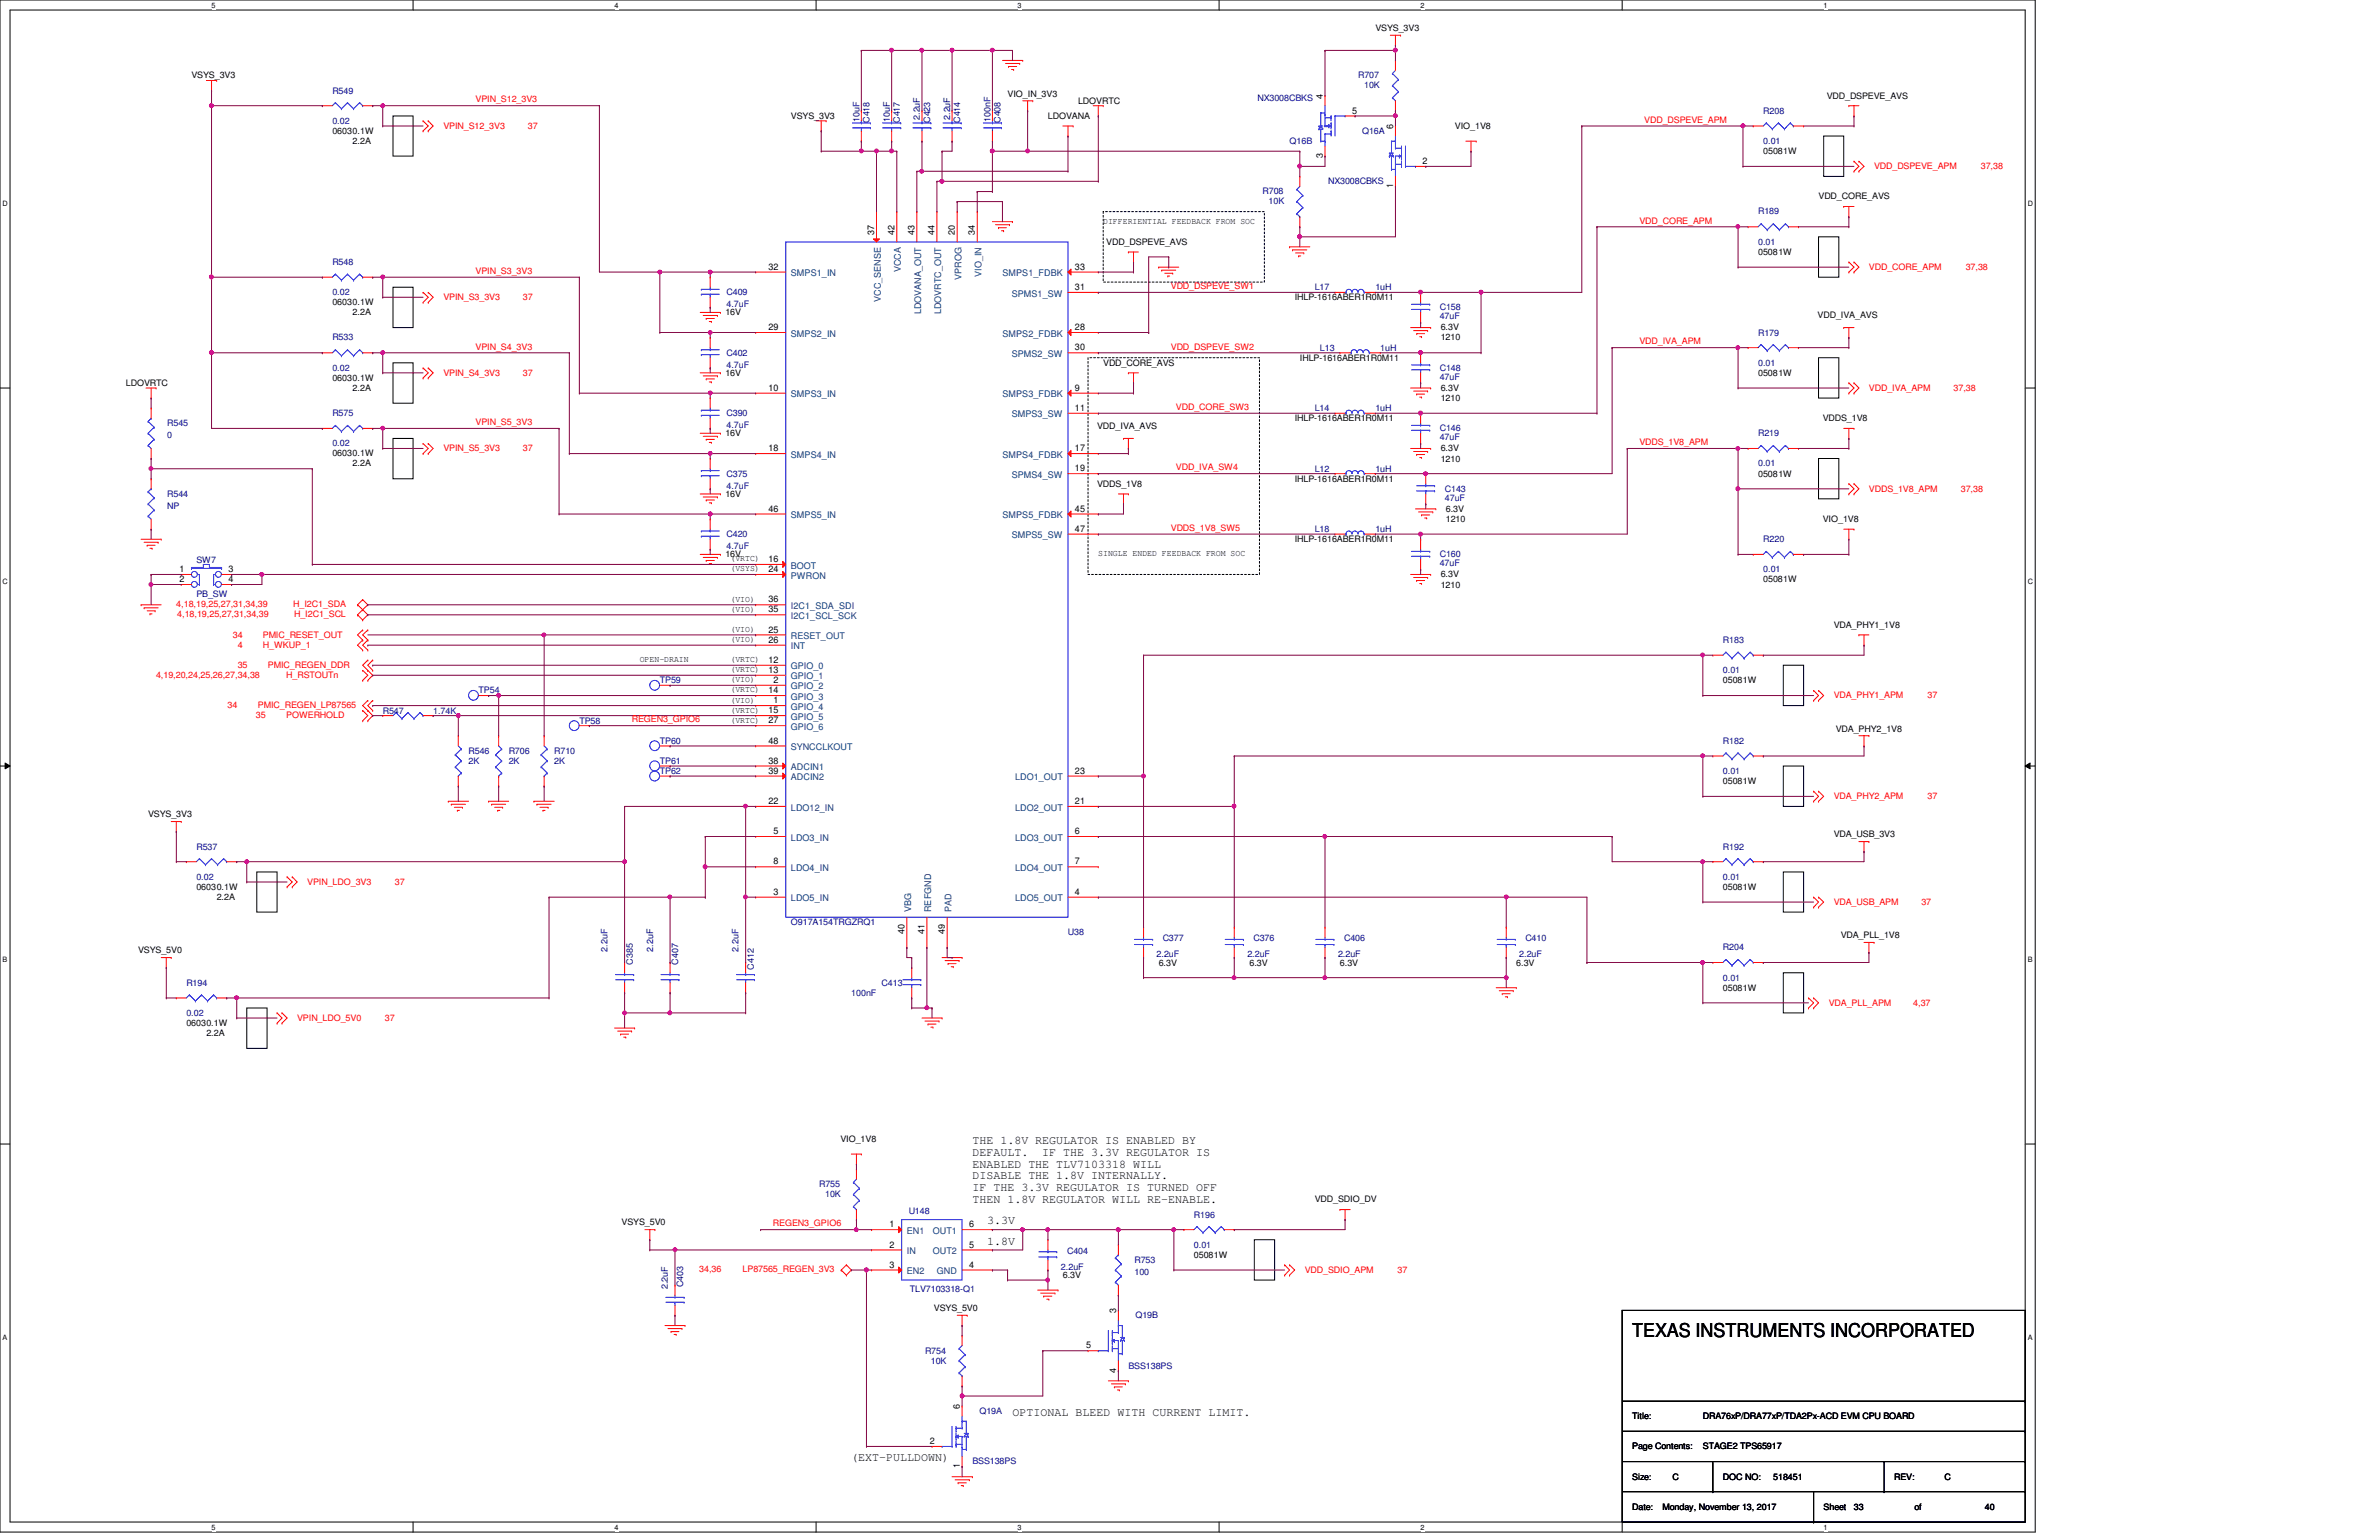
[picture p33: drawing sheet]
<svg xmlns="http://www.w3.org/2000/svg" width="432mm" height="279mm" viewBox="0 0 432 279" stroke-linecap="round" stroke-linejoin="round" font-family="sans-serif">
<defs><g id="words">
<text font-size="3.5" x="296.2" y="242.7">TEXAS INSTRUMENTS INCORPORATED</text>
<g font-size="2.2">
<text x="176.5" y="207.5">THE 1.8V REGULATOR IS ENABLED BY</text>
<text x="176.5" y="209.7">DEFAULT.</text>
<text x="189.2" y="209.7">IF THE 3.3V REGULATOR IS</text>
<text x="176.5" y="211.8">ENABLED THE TLV7103318 WILL</text>
<text x="176.5" y="214">DISABLE THE 1.8V INTERNALLY.</text>
<text x="176.5" y="216.2">IF THE 3.3V REGULATOR IS TURNED OFF</text>
<text x="176.5" y="218.3">THEN 1.8V REGULATOR WILL RE-ENABLE.</text>
<text x="179.2" y="222.1">3.3V</text>
<text x="179.2" y="225.8">1.8V</text>
<text x="183.8" y="256.9">OPTIONAL BLEED WITH CURRENT LIMIT.</text>
<text x="154.5" y="265.1">(EXT-PULLDOWN)</text>
</g>
<g font-size="1.7">
<text x="240.1" y="17.9" transform="rotate(-90 240.1 17.9)">4</text>
<text x="245.4" y="20.6">5</text>
<text x="252.9" y="23.4" transform="rotate(-90 252.9 23.4)">6</text>
<text x="240.1" y="28.7" transform="rotate(-90 240.1 28.7)">3</text>
<text x="258.2" y="29.8">2</text>
<text x="252.9" y="34.2" transform="rotate(-90 252.9 34.2)">1</text>
<text x="158.7" y="42.6" transform="rotate(-90 158.7 42.6)">37</text>
<text x="162.3" y="42.6" transform="rotate(-90 162.3 42.6)">42</text>
<text x="166" y="42.6" transform="rotate(-90 166 42.6)">43</text>
<text x="169.6" y="42.6" transform="rotate(-90 169.6 42.6)">44</text>
<text x="173.3" y="42.6" transform="rotate(-90 173.3 42.6)">20</text>
<text x="177" y="42.6" transform="rotate(-90 177 42.6)">34</text>
<text x="139.5" y="48.9">32</text>
<text x="195.1" y="52.6">31</text>
<text x="195.1" y="48.9">33</text>
<text x="139.5" y="59.9">29</text>
<text x="195.1" y="59.9">28</text>
<text x="195.1" y="63.6">30</text>
<text x="139.5" y="70.9">10</text>
<text x="195.1" y="70.9">9</text>
<text x="195.1" y="74.5">11</text>
<text x="139.5" y="81.9">18</text>
<text x="195.1" y="81.9">17</text>
<text x="195.1" y="85.5">19</text>
<text x="139.5" y="92.8">46</text>
<text x="195.1" y="92.8">45</text>
<text x="139.5" y="102">16</text>
<text x="195.1" y="96.5">47</text>
<text x="32.6" y="103.8">1</text>
<text x="32.6" y="105.6">2</text>
<text x="41.5" y="105.6">4</text>
<text x="41.5" y="103.8">3</text>
<text x="139.5" y="103.8">24</text>
<text x="139.5" y="111.1">35</text>
<text x="139.5" y="109.3">36</text>
<text x="139.5" y="114.8">25</text>
<text x="139.5" y="116.6">26</text>
<text x="139.5" y="120.3">12</text>
<text x="139.5" y="122.1">13</text>
<text x="139.5" y="125.8">14</text>
<text x="140.4" y="123.9">2</text>
<text x="139.5" y="129.4">15</text>
<text x="139.5" y="131.2">27</text>
<text x="140.4" y="127.6">1</text>
<text x="139.5" y="134.9">48</text>
<text x="139.5" y="138.6">38</text>
<text x="139.5" y="140.4">39</text>
<text x="195.1" y="140.4">23</text>
<text x="139.5" y="145.9">22</text>
<text x="195.1" y="145.9">21</text>
<text x="140.4" y="151.3">5</text>
<text x="195.1" y="151.3">6</text>
<text x="140.4" y="156.8">8</text>
<text x="195.1" y="156.8">7</text>
<text x="140.4" y="162.3">3</text>
<text x="195.1" y="162.3">4</text>
<text x="164.2" y="169.5" transform="rotate(-90 164.2 169.5)">40</text>
<text x="167.8" y="169.5" transform="rotate(-90 167.8 169.5)">41</text>
<text x="171.5" y="169.5" transform="rotate(-90 171.5 169.5)">49</text>
<text x="161.5" y="222.7">1</text>
<text x="161.5" y="226.4">2</text>
<text x="175.9" y="226.4">5</text>
<text x="175.9" y="222.7">6</text>
<text x="161.5" y="230">3</text>
<text x="175.9" y="230">4</text>
<text x="202.6" y="238.3" transform="rotate(-90 202.6 238.3)">3</text>
<text x="197.1" y="244.6">5</text>
<text x="202.6" y="249" transform="rotate(-90 202.6 249)">4</text>
<text x="174.2" y="255.7" transform="rotate(-90 174.2 255.7)">6</text>
<text x="168.8" y="262">2</text>
<text x="174.2" y="266.4" transform="rotate(-90 174.2 266.4)">1</text>
</g>
<g font-size="1.7" fill="#004080">
<text x="143.6" y="50.1">SMPS1_IN</text>
<text x="163.5" y="49.4" transform="rotate(-90 163.5 49.4)">VCCA</text>
<text x="174.5" y="50.8" transform="rotate(-90 174.5 50.8)">VPROG</text>
<text x="178.1" y="50.2" transform="rotate(-90 178.1 50.2)">VIO_IN</text>
<text x="181.9" y="50.1">SMPS1_FDBK</text>
<text x="183.6" y="53.8">SPMS1_SW</text>
<text x="159.9" y="54.8" transform="rotate(-90 159.9 54.8)">VCC_SENSE</text>
<text x="167.2" y="57" transform="rotate(-90 167.2 57)">LDOVANA_OUT</text>
<text x="170.8" y="57" transform="rotate(-90 170.8 57)">LDOVRTC_OUT</text>
<text x="143.6" y="61.1">SMPS2_IN</text>
<text x="181.9" y="61.1">SMPS2_FDBK</text>
<text x="183.6" y="64.8">SPMS2_SW</text>
<text x="143.6" y="72.1">SMPS3_IN</text>
<text x="181.9" y="72.1">SMPS3_FDBK</text>
<text x="183.6" y="75.7">SMPS3_SW</text>
<text x="143.6" y="83.1">SMPS4_IN</text>
<text x="181.9" y="83.1">SMPS4_FDBK</text>
<text x="183.6" y="86.7">SPMS4_SW</text>
<text x="143.6" y="94">SMPS5_IN</text>
<text x="181.9" y="94">SMPS5_FDBK</text>
<text x="183.6" y="97.7">SMPS5_SW</text>
<text x="143.6" y="103.2">BOOT</text>
<text x="143.6" y="105">PWRON</text>
<text x="143.6" y="112.3">I2C1_SCL_SCK</text>
<text x="143.6" y="110.5">I2C1_SDA_SDI</text>
<text x="143.6" y="116">RESET_OUT</text>
<text x="143.6" y="117.8">INT</text>
<text x="143.6" y="125.1">GPIO_2</text>
<text x="143.6" y="121.5">GPIO_0</text>
<text x="143.6" y="123.3">GPIO_1</text>
<text x="143.6" y="128.8">GPIO_4</text>
<text x="143.6" y="127">GPIO_3</text>
<text x="143.6" y="130.6">GPIO_5</text>
<text x="143.6" y="132.4">GPIO_6</text>
<text x="143.6" y="136.1">SYNCCLKOUT</text>
<text x="143.6" y="139.7">ADCIN1</text>
<text x="143.6" y="141.6">ADCIN2</text>
<text x="184.2" y="141.6">LDO1_OUT</text>
<text x="143.6" y="147.1">LDO12_IN</text>
<text x="184.2" y="147.1">LDO2_OUT</text>
<text x="143.6" y="152.5">LDO3_IN</text>
<text x="184.2" y="152.5">LDO3_OUT</text>
<text x="143.6" y="158">LDO4_IN</text>
<text x="184.2" y="158">LDO4_OUT</text>
<text x="143.6" y="163.5">LDO5_IN</text>
<text x="165.4" y="165.5" transform="rotate(-90 165.4 165.5)">VBG</text>
<text x="169" y="165.5" transform="rotate(-90 169 165.5)">REFGND</text>
<text x="172.7" y="165.5" transform="rotate(-90 172.7 165.5)">PAD</text>
<text x="184.2" y="163.5">LDO5_OUT</text>
<text x="164.6" y="223.9">EN1</text>
<text x="164.6" y="227.5">IN</text>
<text x="169.3" y="227.5">OUT2</text>
<text x="169.3" y="223.9">OUT1</text>
<text x="164.6" y="231.2">EN2</text>
<text x="170.1" y="231.2">GND</text>
</g>
<g font-size="1.6">
<text x="249.6" y="5.6">VSYS_3V3</text>
<text x="34.8" y="14.2">VSYS_3V3</text>
<text x="182.9" y="17.5">VIO_IN_3V3</text>
<text x="331.6" y="17.9">VDD_DSPEVE_AVS</text>
<text x="143.6" y="21.5">VSYS_3V3</text>
<text x="190.2" y="21.5">LDOVANA</text>
<text x="195.7" y="18.8">LDOVRTC</text>
<text x="264.1" y="23.4">VIO_1V8</text>
<text x="60.3" y="24.3">06030.1W</text>
<text x="64" y="26.1">2.2A</text>
<text x="320" y="27.9">05081W</text>
<text x="200.2" y="40.6">DIFFERIENTIAL FEEDBACK FROM SOC</text>
<text x="330.1" y="36.2">VDD_CORE_AVS</text>
<text x="200.8" y="44.4">VDD_DSPEVE_AVS</text>
<text x="319.1" y="46.2">05081W</text>
<text x="60.3" y="55.4">06030.1W</text>
<text x="64" y="57.2">2.2A</text>
<text x="131.7" y="57.2">16V</text>
<text x="235" y="54.5">IHLP-1616ABER1R0M11</text>
<text x="261.5" y="59.9">6.3V</text>
<text x="329.9" y="57.7">VDD_IVA_AVS</text>
<text x="235.9" y="65.4">IHLP-1616ABER1R0M11</text>
<text x="261.5" y="61.8">1210</text>
<text x="22.9" y="70">LDOVRTC</text>
<text x="60.3" y="69.1">06030.1W</text>
<text x="64" y="70.9">2.2A</text>
<text x="131.7" y="68.2">16V</text>
<text x="200.2" y="66.3">VDD_CORE_AVS</text>
<text x="261.5" y="70.9">6.3V</text>
<text x="319.1" y="68.2">05081W</text>
<text x="199.1" y="77.9">VDD_IVA_AVS</text>
<text x="235" y="76.4">IHLP-1616ABER1R0M11</text>
<text x="261.5" y="72.8">1210</text>
<text x="330.8" y="76.4">VDDS_1V8</text>
<text x="60.3" y="82.8">06030.1W</text>
<text x="131.7" y="79.2">16V</text>
<text x="261.5" y="83.7">1210</text>
<text x="261.5" y="81.9">6.3V</text>
<text x="64" y="84.6">2.2A</text>
<text x="199.1" y="88.3">VDDS_1V8</text>
<text x="235" y="87.4">IHLP-1616ABER1R0M11</text>
<text x="319.1" y="86.5">05081W</text>
<text x="131.7" y="90.1">16V</text>
<text x="262.4" y="94.7">1210</text>
<text x="262.4" y="92.9">6.3V</text>
<text x="330.8" y="94.7">VIO_1V8</text>
<text x="131.7" y="101.1">16V</text>
<text x="132.6" y="101.9">(VRTC)</text>
<text x="199.3" y="100.9">SINGLE ENDED FEEDBACK FROM SOC</text>
<text x="235" y="98.3">IHLP-1616ABER1R0M11</text>
<text x="132.6" y="103.7">(VSYS)</text>
<text x="261.5" y="106.6">1210</text>
<text x="261.5" y="104.8">6.3V</text>
<text x="320" y="105.7">05081W</text>
<text x="132.6" y="109.2">(VIO)</text>
<text x="132.6" y="111">(VIO)</text>
<text x="332.8" y="113.9">VDA_PHY1_1V8</text>
<text x="132.6" y="116.5">(VIO)</text>
<text x="132.6" y="114.6">(VIO)</text>
<text x="116.1" y="120.1">OPEN-DRAIN</text>
<text x="132.6" y="123.8">(VIO)</text>
<text x="132.6" y="125.6">(VRTC)</text>
<text x="132.6" y="122">(VRTC)</text>
<text x="132.6" y="120.1">(VRTC)</text>
<text x="312.7" y="124">05081W</text>
<text x="132.6" y="129.3">(VRTC)</text>
<text x="132.6" y="127.5">(VIO)</text>
<text x="132.6" y="131.1">(VRTC)</text>
<text x="333.2" y="132.8">VDA_PHY2_1V8</text>
<text x="312.7" y="142.2">05081W</text>
<text x="26.9" y="148.3">VSYS_3V3</text>
<text x="332.8" y="151.9">VDA_USB_3V3</text>
<text x="35.6" y="161.5">06030.1W</text>
<text x="312.7" y="161.5">05081W</text>
<text x="39.3" y="163.3">2.2A</text>
<text x="25.1" y="173">VSYS_5V0</text>
<text x="334.1" y="170.2">VDA_PLL_1V8</text>
<text x="210.3" y="175.2">6.3V</text>
<text x="226.8" y="175.2">6.3V</text>
<text x="243.2" y="175.2">6.3V</text>
<text x="275.2" y="175.2">6.3V</text>
<text x="312.7" y="179.7">05081W</text>
<text x="33.8" y="186.1">06030.1W</text>
<text x="37.5" y="188">2.2A</text>
<text x="152.5" y="207.2">VIO_1V8</text>
<text x="238.6" y="218.1">VDD_SDIO_DV</text>
<text x="112.8" y="222.3">VSYS_5V0</text>
<text x="192.9" y="231.9">6.3V</text>
<text x="216.7" y="228.2">05081W</text>
<text x="169.5" y="237.9">VSYS_5V0</text>
<text x="296.2" y="257.5">Title:</text>
<text x="309.1" y="257.5">DRA76xP/DRA77xP/TDA2Px-ACD EVM CPU BOARD</text>
<text x="296.2" y="262.9">Page Contents:</text>
<text x="309.1" y="262.9">STAGE2 TPS65917</text>
<text x="296.2" y="268.4">Size:</text>
<text x="303.6" y="268.4">C</text>
<text x="312.7" y="268.4">DOC NO:</text>
<text x="321.9" y="268.4">518451</text>
<text x="343.8" y="268.4">REV:</text>
<text x="352.9" y="268.4">C</text>
<text x="296.2" y="273.9">Date:</text>
<text x="301.8" y="273.9">Monday, November 13, 2017</text>
<text x="331" y="273.9">Sheet</text>
<text x="336.5" y="273.9">33</text>
<text x="347.5" y="273.9">of</text>
<text x="360.3" y="273.9">40</text>
</g>
<g font-size="1.6" fill="#000080">
<text x="60.3" y="17">R549</text>
<text x="246.5" y="14.2">R707</text>
<text x="247.6" y="16">10K</text>
<text x="60.3" y="22.5">0.02</text>
<text x="156" y="22.1" transform="rotate(-90 156 22.1)">10uF</text>
<text x="157.8" y="22.3" transform="rotate(-90 157.8 22.3)">C418</text>
<text x="161.5" y="22.1" transform="rotate(-90 161.5 22.1)">10uF</text>
<text x="163.3" y="22.3" transform="rotate(-90 163.3 22.3)">C417</text>
<text x="167" y="21.8" transform="rotate(-90 167 21.8)">2.2uF</text>
<text x="168.8" y="22.3" transform="rotate(-90 168.8 22.3)">C423</text>
<text x="172.5" y="21.8" transform="rotate(-90 172.5 21.8)">2.2uF</text>
<text x="174.3" y="22.3" transform="rotate(-90 174.3 22.3)">C414</text>
<text x="179.8" y="22.1" transform="rotate(-90 179.8 22.1)">100nF</text>
<text x="181.6" y="22.3" transform="rotate(-90 181.6 22.3)">C408</text>
<text x="228.2" y="18.2">NX3008CBKS</text>
<text x="320" y="20.6">R208</text>
<text x="234.1" y="26.1">Q16B</text>
<text x="247.2" y="24.3">Q16A</text>
<text x="320" y="26.1">0.01</text>
<text x="229.2" y="35.3">R708</text>
<text x="241" y="33.4">NX3008CBKS</text>
<text x="230.3" y="37.1">10K</text>
<text x="319.1" y="38.9">R189</text>
<text x="319.1" y="44.4">0.01</text>
<text x="60.3" y="48">R548</text>
<text x="60.3" y="53.6">0.02</text>
<text x="131.9" y="53.6">C409</text>
<text x="238.6" y="52.6">L17</text>
<text x="249.6" y="52.6">1uH</text>
<text x="131.9" y="55.8">4.7uF</text>
<text x="261.3" y="56.3">C158</text>
<text x="261.3" y="58">47uF</text>
<text x="60.3" y="61.8">R533</text>
<text x="131.9" y="64.5">C402</text>
<text x="239.6" y="63.6">L13</text>
<text x="250.5" y="63.6">1uH</text>
<text x="319.1" y="60.9">R179</text>
<text x="60.3" y="67.3">0.02</text>
<text x="131.9" y="66.7">4.7uF</text>
<text x="261.3" y="67.3">C148</text>
<text x="261.3" y="68.9">47uF</text>
<text x="319.1" y="66.3">0.01</text>
<text x="30.4" y="77.3">R545</text>
<text x="60.3" y="75.5">R575</text>
<text x="131.9" y="75.5">C390</text>
<text x="131.9" y="77.7">4.7uF</text>
<text x="238.6" y="74.6">L14</text>
<text x="249.6" y="74.6">1uH</text>
<text x="30.4" y="79.5">0</text>
<text x="60.3" y="81">0.02</text>
<text x="261.3" y="78.2">C146</text>
<text x="261.3" y="79.9">47uF</text>
<text x="319.1" y="79.2">R219</text>
<text x="131.9" y="86.5">C375</text>
<text x="131.9" y="88.6">4.7uF</text>
<text x="238.6" y="85.6">L12</text>
<text x="249.6" y="85.6">1uH</text>
<text x="262.3" y="89.2">C143</text>
<text x="319.1" y="84.6">0.01</text>
<text x="30.4" y="90.1">R544</text>
<text x="30.4" y="92.3">NP</text>
<text x="262.3" y="90.8">47uF</text>
<text x="131.9" y="97.5">C420</text>
<text x="131.9" y="99.7">4.7uF</text>
<text x="238.6" y="96.5">L18</text>
<text x="249.6" y="96.5">1uH</text>
<text x="261.3" y="101.1">C160</text>
<text x="320" y="98.3">R220</text>
<text x="35.6" y="102.2">SW7</text>
<text x="261.3" y="102.7">47uF</text>
<text x="320" y="103.8">0.01</text>
<text x="35.6" y="108.2">PB_SW</text>
<text x="312.7" y="116.6">R183</text>
<text x="86.9" y="125.8">TP54</text>
<text x="119.8" y="124">TP59</text>
<text x="312.7" y="122.1">0.01</text>
<text x="69.5" y="129.5">R547</text>
<text x="78.6" y="129.5">1.74K</text>
<text x="105.2" y="131.3">TP58</text>
<text x="85" y="136.8">R546</text>
<text x="92.3" y="136.8">R706</text>
<text x="100.6" y="136.8">R710</text>
<text x="119.8" y="134.9">TP60</text>
<text x="312.7" y="134.9">R182</text>
<text x="85" y="138.6">2K</text>
<text x="92.3" y="138.6">2K</text>
<text x="100.6" y="138.6">2K</text>
<text x="119.8" y="138.6">TP61</text>
<text x="119.8" y="140.4">TP62</text>
<text x="312.7" y="140.4">0.01</text>
<text x="35.6" y="154.1">R537</text>
<text x="312.7" y="154.1">R192</text>
<text x="35.6" y="159.6">0.02</text>
<text x="312.7" y="159.6">0.01</text>
<text x="143.6" y="167.9">O917A154TRGZRQ1</text>
<text x="110.3" y="172.6" transform="rotate(-90 110.3 172.6)">2.2uF</text>
<text x="118.5" y="172.6" transform="rotate(-90 118.5 172.6)">2.2uF</text>
<text x="134.1" y="172.6" transform="rotate(-90 134.1 172.6)">2.2uF</text>
<text x="193.8" y="169.7">U38</text>
<text x="209.9" y="173.7">2.2uF</text>
<text x="211" y="170.8">C377</text>
<text x="226.4" y="173.7">2.2uF</text>
<text x="227.5" y="170.8">C376</text>
<text x="242.9" y="173.7">2.2uF</text>
<text x="244" y="170.8">C406</text>
<text x="275.8" y="173.7">2.2uF</text>
<text x="276.9" y="170.8">C410</text>
<text x="312.7" y="172.4">R204</text>
<text x="33.8" y="178.8">R194</text>
<text x="114.9" y="175" transform="rotate(-90 114.9 175)">C385</text>
<text x="123.1" y="175" transform="rotate(-90 123.1 175)">C407</text>
<text x="136.8" y="175.9" transform="rotate(-90 136.8 175.9)">C412</text>
<text x="160" y="178.8">C413</text>
<text x="312.7" y="177.9">0.01</text>
<text x="33.8" y="184.3">0.02</text>
<text x="154.5" y="180.6">100nF</text>
<text x="148.7" y="215.4">R755</text>
<text x="149.8" y="217.2">10K</text>
<text x="164.9" y="220.2">U148</text>
<text x="216.7" y="220.9">R196</text>
<text x="193.7" y="227.5">C404</text>
<text x="216.7" y="226.4">0.01</text>
<text x="121.2" y="233.9" transform="rotate(-90 121.2 233.9)">2.2uF</text>
<text x="124" y="233.5" transform="rotate(-90 124 233.5)">C403</text>
<text x="192.6" y="230.4">2.2uF</text>
<text x="205.9" y="229.1">R753</text>
<text x="205.9" y="231.3">100</text>
<text x="165.1" y="234.4">TLV7103318-Q1</text>
<text x="206.1" y="239.2">Q19B</text>
<text x="167.9" y="245.6">R754</text>
<text x="169" y="247.4">10K</text>
<text x="204.8" y="248.3">BSS138PS</text>
<text x="177.8" y="256.5">Q19A</text>
<text x="176.5" y="265.7">BSS138PS</text>
</g>
<g font-size="1.6" fill="#f00">
<text x="80.5" y="23.4">VPIN_S12_3V3</text>
<text x="86.3" y="18.6">VPIN_S12_3V3</text>
<text x="95.8" y="23.4">37</text>
<text x="298.4" y="22.3">VDD_DSPEVE_APM</text>
<text x="340.1" y="30.7">VDD_DSPEVE_APM</text>
<text x="359.5" y="30.7">37,38</text>
<text x="297.6" y="40.6">VDD_CORE_APM</text>
<text x="86.3" y="49.7">VPIN_S3_3V3</text>
<text x="212.5" y="52.5">VDD_DSPEVE_SW1</text>
<text x="339.2" y="49">VDD_CORE_APM</text>
<text x="356.8" y="49">37,38</text>
<text x="80.5" y="54.5">VPIN_S3_3V3</text>
<text x="94.9" y="54.5">37</text>
<text x="86.3" y="63.4">VPIN_S4_3V3</text>
<text x="212.5" y="63.4">VDD_DSPEVE_SW2</text>
<text x="297.6" y="62.5">VDD_IVA_APM</text>
<text x="80.5" y="68.2">VPIN_S4_3V3</text>
<text x="94.9" y="68.2">37</text>
<text x="339.2" y="70.9">VDD_IVA_APM</text>
<text x="354.6" y="70.9">37,38</text>
<text x="86.3" y="77.1">VPIN_S5_3V3</text>
<text x="213.4" y="74.4">VDD_CORE_SW3</text>
<text x="80.5" y="81.9">VPIN_S5_3V3</text>
<text x="94.9" y="81.9">37</text>
<text x="297.6" y="80.8">VDDS_1V8_APM</text>
<text x="213.4" y="85.3">VDD_IVA_SW4</text>
<text x="339.2" y="89.2">VDDS_1V8_APM</text>
<text x="355.9" y="89.2">37,38</text>
<text x="212.5" y="96.3">VDDS_1V8_SW5</text>
<text x="32" y="110.1">4,18,19,25,27,31,34,39</text>
<text x="32.2" y="111.9">4,18,19,25,27,31,34,39</text>
<text x="53.2" y="110.1">H_I2C1_SDA</text>
<text x="53.4" y="111.9">H_I2C1_SCL</text>
<text x="42.2" y="115.7">34</text>
<text x="43.1" y="117.6">4</text>
<text x="47.7" y="117.6">H_WKUP_1</text>
<text x="47.7" y="115.7">PMIC_RESET_OUT</text>
<text x="28.3" y="123.1">4,19,20,24,25,26,27,34,38</text>
<text x="43.1" y="121.2">35</text>
<text x="48.6" y="121.2">PMIC_REGEN_DDR</text>
<text x="51.9" y="123.1">H_RSTOUTn</text>
<text x="41.3" y="128.5">34</text>
<text x="46.4" y="130.3">35</text>
<text x="46.8" y="128.5">PMIC_REGEN_LP87565</text>
<text x="51.9" y="130.3">POWERHOLD</text>
<text x="114.7" y="131.1">REGEN3_GPIO6</text>
<text x="332.8" y="126.7">VDA_PHY1_APM</text>
<text x="349.8" y="126.7">37</text>
<text x="332.8" y="145">VDA_PHY2_APM</text>
<text x="349.8" y="145">37</text>
<text x="55.8" y="160.5">VPIN_LDO_3V3</text>
<text x="71.7" y="160.5">37</text>
<text x="332.8" y="164.2">VDA_USB_APM</text>
<text x="348.7" y="164.2">37</text>
<text x="53.9" y="185.2">VPIN_LDO_5V0</text>
<text x="69.8" y="185.2">37</text>
<text x="331.9" y="182.5">VDA_PLL_APM</text>
<text x="347.3" y="182.5">4,37</text>
<text x="140.3" y="222.5">REGEN3_GPIO6</text>
<text x="126.9" y="230.8">34,36</text>
<text x="134.8" y="230.8">LP87565_REGEN_3V3</text>
<text x="236.8" y="230.9">VDD_SDIO_APM</text>
<text x="253.7" y="230.9">37</text>
</g>
<g font-size="1.3">
<text x="38.4" y="1.4">5</text>
<text x="111.5" y="1.4">4</text>
<text x="184.7" y="1.4">3</text>
<text x="257.9" y="1.4">2</text>
<text x="331" y="1.4">1</text>
<text x=".5" y="37.3">D</text>
<text x="368" y="37.3">D</text>
<text x=".5" y="105.9">C</text>
<text x="368" y="105.9">C</text>
<text x=".5" y="174.5">B</text>
<text x="368" y="174.5">B</text>
<text x=".5" y="243">A</text>
<text x="368" y="243">A</text>
<text x="38.4" y="277.5">5</text>
<text x="111.5" y="277.5">4</text>
<text x="184.7" y="277.5">3</text>
<text x="257.9" y="277.5">2</text>
<text x="331" y="277.5">1</text>
</g>
</g></defs>
<path d="M0 0h369.4v278h-369.4zM1.8 1.8h365.8v274.3h-365.8z" fill="none" stroke="#000" stroke-width=".18"/>
<g fill="#fff">
<path d="M38.4 .2h.7v1.5h-.7z"/>
<path d="M38.4 276.4h.7v1.4h-.7z"/>
</g>
<path d="M75 0v1.8M75 276.1v1.9" fill="none" stroke="#000" stroke-width=".18"/>
<g fill="#fff">
<path d="M111.5 .2h.8v1.5h-.8z"/>
<path d="M111.5 276.4h.8v1.4h-.8z"/>
</g>
<path d="M148.1 0v1.8M148.1 276.1v1.9" fill="none" stroke="#000" stroke-width=".18"/>
<g fill="#fff">
<path d="M184.7 .2h.7v1.5h-.7z"/>
<path d="M184.7 276.4h.7v1.4h-.7z"/>
</g>
<path d="M221.3 0v1.8M221.3 276.1v1.9" fill="none" stroke="#000" stroke-width=".18"/>
<g fill="#fff">
<path d="M257.9 .2h.7v1.5h-.7z"/>
<path d="M257.9 276.4h.7v1.4h-.7z"/>
</g>
<path d="M294.4 0v1.8M294.4 276.1v1.9" fill="none" stroke="#000" stroke-width=".18"/>
<g fill="#fff">
<path d="M331 .2h.7v1.5h-.7z"/>
<path d="M331 276.4h.7v1.4h-.7z"/>
<path d="M.5 36.1h.9v1.5h-.9z"/>
<path d="M368 36.1h1v1.5h-1z"/>
<path d="M.5 104.7h.9v1.5h-.9z"/>
<path d="M368 104.7h1v1.5h-1z"/>
</g>
<path d="M0 70.4h1.8M367.6 70.4h1.8" fill="none" stroke="#000" stroke-width=".18"/>
<g fill="#fff">
<path d="M.5 173.3h.8v1.5h-.8z"/>
<path d="M368 173.3h.9v1.5h-.9z"/>
</g>
<path d="M0 139h1.8M.9 138.4l.9 .6-.9 .5zM367.6 139l.9-.6v1.1zM367.6 139h1.8" fill="none" stroke="#000" stroke-width=".18"/>
<path d="M.9 138.4l.9 .6-.9 .5zM367.6 139l.9-.6v1.1z" fill="#000"/>
<g fill="#fff">
<path d="M.5 241.9h.8v1.4h-.8z"/>
<path d="M368 241.9h.9v1.4h-.9z"/>
</g>
<g fill="none" stroke="#000" stroke-width=".18">
<path d="M71.3 21h3.7v7.3h-3.7zM331 24.7h3.6v7.3h-3.6zM71.3 52.1h3.7v7.3h-3.7zM330.1 43h3.7v7.3h-3.7zM71.3 65.8h3.7v7.4h-3.7zM71.3 79.5h3.7v7.4h-3.7zM330.1 64.9h3.7v7.3h-3.7zM330.1 83.2h3.7v7.3h-3.7zM323.7 120.7h3.7v7.3h-3.7zM323.7 139h3.7v7.3h-3.7zM46.6 158.2h3.7v7.3h-3.7zM323.7 158.2h3.7v7.3h-3.7z"/>
<path d="M323.7 176.5h3.7v7.3h-3.7zM44.8 182.9h3.7v7.3h-3.7zM0 207.6h1.8M367.6 207.6h1.8M227.7 224.9h3.7v7.3h-3.7zM294.4 237.7h73.2v38.4h-73.2zM294.4 259.7h73.2M294.4 254.2h73.2M367.6 259.7h.1M367.6 254.2h.1M294.4 270.6h73.2M294.4 265.2h73.2"/>
<path d="M310.9 270.6h.1M310.9 265.2v5.4M329.2 276.1h.1M329.2 270.6v5.5M342 270.6h.1M342 265.2v5.4M367.6 270.6h.1M367.6 265.2h.1"/>
</g>
<path d="M200.2 38.4h29.3v12.8h-29.3zM197.5 64.9h31.1v39.3h-31.1z" fill="none" stroke="#000" stroke-width=".18" stroke-dasharray=".3 .3"/>
<g fill="none" stroke="#f00" stroke-width=".18">
<path d="M37.5 14.6h1.8M38.4 16.5h.1M38.4 14.6v1.9M39.3 14.6h.1M181.9 11h3.7M182.5 11.5h2.6M183 12.1h.1M183 12.1h1.5M183.6 12.6h.4M184 12.6h.1M185.1 11.5h.1M185.6 11h.1"/>
<path d="M185.6 18.3h1.9M186.5 18.3v1.8M187.5 18.3h.1M198.4 19.2h1.8M199.3 19.2v1.8M200.2 19.2h.1M252.3 6.4h1.9M253.3 8.2h.1M253.3 11h.1M253.3 6.4v1.8M253.3 11v1.8M253.3 18.3v1.8"/>
<path d="M254.2 6.4h.1M335.6 19.2h.1M335.6 19.2h1.8M336.5 19.2v1.8M76.8 21.9h.1M76.8 23.7h.1M76.8 21.9l.9 1-.9 .8M77.7 21.9h.1M77.7 23.7h.1M77.7 21.9l.9 1-.9 .8M148.1 21.9h1.8M149.1 23.7h.1"/>
<path d="M149.1 21.9v1.8M149.9 21.9h.1M161.8 25.6h.1M161.8 20.1h.1M161.8 20.1v1.8M161.8 23.7v1.9M172.8 25.6h.1M172.8 20.1h.1M172.8 20.1v1.8M172.8 23.7v1.9M186.5 20.1h.1M192.9 22.9h1.9"/>
<path d="M193.8 24.7h.1M193.8 22.9v1.8M194.8 22.9h.1M199.3 21h.1M253.3 20.1h.1M266.1 25.6h1.8M267 27.4h.1M267 25.6v1.8M267.9 25.6h.1M334.6 37.5h.1M334.6 37.5h1.9M335.6 39.3h.1"/>
<path d="M335.6 37.5v1.8M336.5 21h.1M336.5 29.3h.1M336.5 31.1h.1M336.5 29.3l.9 .9-.9 .9M337.4 29.3h.1M337.4 31.1h.1M337.4 29.3l.9 .9-.9 .9M76.8 53h.1M76.8 54.9h.1M76.8 53l.9 .9-.9 1M77.7 53h.1"/>
<path d="M77.7 54.9h.1M77.7 53l.9 .9-.9 1M127.1 56.7h3.7M127.6 57.2h2.6M128.2 57.8h.1M128.2 57.8h1.5M128.7 58.3h.4M129.1 58.3h.1M130.2 57.2h.1M130.8 56.7h.1M180.1 40.2h3.7M180.7 40.8h2.5"/>
<path d="M181.2 41.3h.1M181.2 41.3h1.5M181.8 41.9h.4M182.2 41.9h.1M183.2 40.8h.1M183.8 40.2h.1M204.8 45.7h.1M204.8 45.7h1.8M205.7 47.5h.1M205.7 45.7v1.8M210.3 48.5h.1M210.3 48.5h3.7"/>
<path d="M210.9 49h.1M210.9 49h2.5M211.4 49.6h1.5M212 50.1h.1M212 50.1h.3M212.9 49.6h.1M234.1 44.8h.1M234.1 44.8h3.6M234.6 45.3h.1M234.6 45.3h2.6M235.2 45.9h1.4M235.7 46.4h.1"/>
<path d="M235.7 46.4h.4M236.6 45.9h.1M256 59.4h3.7M256.6 60h2.5M259.1 60h.1M259.7 59.4h.1M334.6 59.4h.1M334.6 59.4h1.9M335.6 47.5h.1M335.6 49.4h.1M335.6 59.4v1.9M335.6 47.5l.9 1-.9 .9"/>
<path d="M336.5 47.5h.1M336.5 49.4h.1M336.5 47.5l.9 1-.9 .9M26.5 70.4h1.8M27.4 72.2h.1M27.4 70.4v1.8M28.3 70.4h.1M76.8 66.8h.1M76.8 68.6h.1M76.8 66.8l.9 .8-.9 1M77.7 66.8h.1M77.7 68.6h.1"/>
<path d="M77.7 66.8l.9 .8-.9 1M127.1 67.6h3.7M127.1 78.6h3.7M127.6 68.2h2.6M127.6 79.2h2.6M128.2 68.7h.1M128.2 79.7h.1M128.2 68.7h1.5M128.2 79.7h1.5M128.7 69.3h.4M128.9 77.7h.1M128.9 72.2h.1"/>
<path d="M128.9 72.2v1.8M128.9 75.9v1.8M129.1 69.3h.1M130.2 68.2h.1M130.2 79.2h.1M130.8 67.6h.1M130.8 78.6h.1M203.9 79.5h.1M203.9 79.5h1.8M204.8 67.6h.1M204.8 67.6h1.8M204.8 79.5v1.9"/>
<path d="M205.7 69.5h.1M205.7 67.6v1.9M256 70.4h3.7M256.6 71h2.5M257.1 60.5h.1M257.1 71.5h.1M257.1 60.5h1.5M257.1 71.5h1.5M257.7 61.1h.3M257.7 72.1h.3M258 61.1h.1M258 72.1h.1"/>
<path d="M259.1 71h.1M259.7 70.4h.1M334.6 77.7h1.9M335.6 61.3h.1M335.6 79.5h.1M335.6 69.5h.1M335.6 71.3h.1M335.6 77.7v1.8M335.6 69.5l.9 .9-.9 .9M336.5 77.7h.1M336.5 69.5h.1M336.5 71.3h.1"/>
<path d="M336.5 69.5l.9 .9-.9 .9M25.6 97.8h3.7M26.2 98.4h2.5M26.7 98.9h.1M26.7 98.9h1.5M27.2 99.5h.4M27.6 99.5h.1M28.7 98.4h.1M29.3 97.8h.1M76.8 80.5h.1M76.8 82.3h.1M76.8 80.5l.9 .9-.9 .9"/>
<path d="M77.7 80.5h.1M77.7 82.3h.1M77.7 80.5l.9 .9-.9 .9M127.1 89.6h3.7M127.6 90.2h2.6M128.2 90.7h.1M128.2 90.7h1.5M128.7 80.3h.4M128.7 91.2h.4M129.1 80.3h.1M129.1 91.2h.1M130.2 90.2h.1"/>
<path d="M130.8 89.6h.1M203 89.6h1.8M203.9 91.4h.1M203.9 89.6v1.8M204.8 81.4h.1M204.8 89.6h.1M256 81.4h3.7M256.6 81.9h2.5M256.9 92.3h3.7M257.1 82.5h.1M257.1 82.5h1.5M257.5 92.9h2.6"/>
<path d="M257.7 83h.3M258 83h.1M258 93.4h.1M258 93.4h1.5M258.6 94h.4M259 94h.1M259.1 81.9h.1M259.7 81.4h.1M260.1 92.9h.1M260.6 92.3h.1M334.6 96h1.9M335.6 97.8h.1"/>
<path d="M335.6 87.8h.1M335.6 89.6h.1M335.6 96v1.8M335.6 87.8l.9 .9-.9 .9M336.5 96h.1M336.5 87.8h.1M336.5 89.6h.1M336.5 87.8l.9 .9-.9 .9M25.6 109.7h.1M25.6 109.7h3.7M26.2 110.3h.1M26.2 110.3h2.5"/>
<path d="M26.7 110.8h1.5M27.2 111.4h.1M27.2 111.4h.4M28.2 110.8h.1M64.9 109.7h.1M64.9 111.5h.1M64.9 109.7l.9 .9M64.9 111.5l.9 1M65.8 108.8h.1M65.8 110.6h.1M65.8 112.5h.1M65.8 116.1h.1"/>
<path d="M65.8 117.9h.1M65.8 114.3h.1M65.8 108.8l1 .9-1 .9M65.8 108.8l-.9 .9M65.8 110.6l1 .9-1 1M65.8 110.6l-.9 .9M65.8 116.1l-.9 1 .9 .8M65.8 114.3l-.9 .9 .9 .9M66.8 116.1h.1M66.8 117.9h.1M66.8 119.8h.1M66.8 114.3h.1"/>
<path d="M66.8 119.8l-1 .9 1.8 1.8-.8 .9M66.8 116.1l-1 1 1 .8M66.8 114.3l-1 .9 1 .9M67.6 119.8h.1M67.6 119.8l-.8 .9 .8 .9M127.1 100.6h3.7M127.6 101.1h2.6M128.2 101.7h.1M128.2 101.7h1.5M128.7 102.2h.4M129.1 102.2h.1M130.2 101.1h.1"/>
<path d="M130.8 100.6h.1M256 104.2h3.7M256.6 104.8h2.5M257.1 105.3h.1M257.1 105.3h1.5M257.7 105.9h.3M258 105.9h.1M259.1 104.8h.1M259.7 104.2h.1M337.4 115.2h.1M337.4 115.2h1.8M338.3 117.1h.1"/>
<path d="M338.3 115.2v1.9M65.8 123.4h.1M65.8 121.6h.1M65.8 130.8h.1M65.8 128.9h.1M65.8 121.6l1 .9-1 .9M65.8 128.9l1 .9-1 1M66.8 121.6h.1M66.8 123.4h.1M66.8 127.1h.1M66.8 128.9h.1M66.8 130.8h.1"/>
<path d="M66.8 127.1l-1 .9 1 .9M66.8 128.9l.8 .9-.8 1M67.6 121.6h.1M67.6 127.1h.1M67.6 128.9h.1M67.6 127.1l-.8 .9 .8 .9M69.5 129.8h.1M69.5 129.8h1.8M76.8 129.8h1.8M78.6 129.8h.1M119.8 124.3h1.8M121.6 124.3h.1"/>
<path d="M137.2 128h.1M137.2 124.3h.1M137.2 124.3h5.4M137.2 128h5.4M310.9 137.2h.1M310.9 137.2h1.8M318.2 137.2h1.8M320 137.2h.1M329.2 125.3h.1M329.2 127.1h.1M329.2 125.3l.9 .9-.9 .9M330.1 125.3h.1"/>
<path d="M330.1 127.1h.1M330.1 125.3l.9 .9-.9 .9M337.4 133.5h1.8M338.3 135.3h.1M338.3 133.5v1.8M339.2 133.5h.1M31.1 149.1h1.8M32 150.9h.1M32 149.1v1.8M32.9 149.1h.1M52.1 159.1h.1M52.1 159.1l.9 .9-.9 .9"/>
<path d="M53 159.1h.1M53 159.1l.9 .9-.9 .9M81.4 145.4h.1M81.4 145.4h3.6M81.9 145.9h.1M81.9 145.9h2.6M82.5 146.5h1.4M83 147h.1M83 147h.4M83.9 146.5h.1M88.7 145.4h.1M88.7 145.4h3.6"/>
<path d="M89.2 145.9h.1M89.2 145.9h2.6M89.8 146.5h1.4M90.3 147h.1M90.3 147h.4M91.2 146.5h.1M96.9 145.4h.1M96.9 145.4h3.7M97.5 145.9h.1M97.5 145.9h2.5M98 146.5h1.5M98.6 147h.1"/>
<path d="M98.6 147h.3M99.5 146.5h.1M137.2 151.8h.1M137.2 157.3h.1M137.2 151.8h5.4M137.2 157.3h5.4M193.8 151.8h5.5M193.8 157.3h5.5M199.3 151.8h.1M199.3 157.3h.1M329.2 143.6h.1M329.2 145.4h.1"/>
<path d="M329.2 143.6l.9 .9-.9 .9M330.1 143.6h.1M330.1 145.4h.1M330.1 143.6l.9 .9-.9 .9M337.4 152.7h1.8M338.3 154.5h.1M338.3 152.7v1.8M339.2 152.7h.1M29.3 173.7h1.8M30.2 175.6h.1M30.2 173.7v1.9M31.1 173.7h.1"/>
<path d="M52.1 160.9h.1M53 160.9h.1M137.2 162.8h.1M137.2 162.8h5.4M171 173.7h3.6M171.5 174.3h2.6M172.1 174.8h.1M172.1 174.8h1.4M172.6 175.4h.4M173 175.4h.1M174.1 174.3h.1M174.6 173.7h.1"/>
<path d="M193.8 162.8h5.5M199.3 162.8h.1M240.5 173.7h.1M240.5 168.2h.1M240.5 168.2v1.9M240.5 171.9v1.8M271.6 179.2h3.6M272.1 179.7h2.6M273.4 173.7h.1M273.4 168.2h.1M273.4 168.2v1.9M273.4 171.9v1.8"/>
<path d="M274.7 179.7h.1M275.2 179.2h.1M329.2 162.8h.1M329.2 164.6h.1M329.2 162.8l.9 .9-.9 .9M330.1 162.8h.1M330.1 164.6h.1M330.1 162.8l.9 .9-.9 .9M338.3 171h1.8M339.2 172.8h.1M339.2 171v1.8M340.1 171h.1"/>
<path d="M50.3 183.8h.1M50.3 185.6h.1M50.3 183.8l.9 .9-.9 .9M51.2 183.8h.1M51.2 185.6h.1M51.2 183.8l.9 .9-.9 .9M111.5 186.5h3.7M112.1 187.1h2.5M112.6 187.6h.1M112.6 187.6h1.5M113.2 188.2h.4M113.6 188.2h.1"/>
<path d="M114.6 187.1h.1M115.2 186.5h.1M167.3 184.7h3.7M167.9 185.3h2.5M168.4 185.8h.1M168.4 185.8h1.5M169 186.4h.3M169.3 186.4h.1M170.4 185.3h.1M171 184.7h.1M272.7 180.3h.1M272.7 180.3h1.4"/>
<path d="M273.2 180.8h.4M273.6 180.8h.1M328.3 181.1h.1M328.3 182.9h.1M328.3 181.1l.9 .8-.9 1M329.2 181.1h.1M329.2 182.9h.1M329.2 181.1l.9 .8-.9 1M154.5 209.4h1.8M155.4 211.2h.1M155.4 209.4v1.8M156.3 209.4h.1"/>
<path d="M243.2 219.5h.1M243.2 219.5h1.9M244.1 219.5v1.8M117.1 223.1h1.8M117.9 224.9h.1M117.9 223.1v1.8M118.9 223.1h.1M152.7 230.4h.1M152.7 230.4l.9 1M153.6 229.5h.1M153.6 231.4h.1M153.6 229.5l.9 .9-.9 1"/>
<path d="M153.6 229.5l-.9 .9M173.7 238.6h1.9M174.6 238.6v1.9M175.6 238.6h.1M188.3 234.1h3.7M188.9 234.6h2.6M189.4 235.2h.1M189.4 235.2h1.5M190 235.7h.4M190.4 235.7h.1M191.5 234.6h.1M192 234.1h.1"/>
<path d="M203 237.7h.1M203 237.7v1.9M214.9 223.1h.1M214.9 223.1h1.8M222.2 223.1h1.8M224 223.1h.1M233.2 229.5h.1M233.2 231.4h.1M233.2 229.5l.9 .9-.9 1M234.1 229.5h.1M234.1 231.4h.1M234.1 229.5l.9 .9-.9 1"/>
<path d="M244.1 221.3h.1M120.7 240.5h3.6M121.2 241h2.6M121.8 241.6h.1M121.8 241.6h1.4M122.3 242.1h.4M122.7 242.1h.1M123.8 241h.1M124.3 240.5h.1M174.6 240.5h.1M174.6 242.3h.1M174.6 251.5h.1"/>
<path d="M174.6 242.3v1.8M174.6 249.6v1.9M197.5 245.1h.1M197.5 245.1h1.8M201.2 250.5h3.6M201.7 251.1h2.6M202.3 251.6h.1M202.3 251.6h1.4M202.8 252.2h.4M203 248.7h.1M203 246.9v1.8M203.2 252.2h.1"/>
<path d="M204.3 251.1h.1M204.8 250.5h.1M172.8 267.9h3.7M173.4 268.5h2.5M173.9 269h.1M173.9 269h1.5M174.5 269.5h.3M174.8 269.5h.1M175.9 268.5h.1M176.5 267.9h.1"/>
</g>
<g fill="none" stroke="#00f" stroke-width=".18">
<path d="M252.7 17.7h.1M252.7 15.5h.1M252.7 13.3h.1M252.7 17.7l.6 .6M252.7 13.3l1.1 1.1M252.7 15.5l1.1 1.1M253.3 18.3h.1M253.3 12.8l-.6 .5M253.8 14.4h.1M253.8 16.6h.1M253.8 16.6l-1.1 1.1M253.8 14.4l-1.1 1.1"/>
<path d="M160.2 22.3h3.3M160.2 23.2h3.3M161.8 23.2h.1M161.8 22.3h.1M161.8 21.9v.4M161.8 23.2v.5M163.5 22.3h.1M163.5 23.2h.1M171.2 22.3h3.3M171.2 23.2h3.3M172.8 23.2h.1M172.8 22.3h.1"/>
<path d="M172.8 21.9v.4M172.8 23.2v.5M174.5 22.3h.1M174.5 23.2h.1M142.6 43.9h51.2v122.5h-51.2zM127.3 74.4h.1M127.3 75.4h.1M127.3 74.4h3.3M127.3 75.4h3.3M128.9 75.4h.1M128.9 74.4h.1M128.9 74v.4"/>
<path d="M128.9 75.4v.5M71.9 129.3h.1M71.9 129.3l-.6 .5M71.9 129.3l1 1.1M72.9 130.4h.1M74 129.3h.1M74 129.3l-1.1 1.1M74 129.3l1.1 1.1M75.1 130.4h.1M76.2 129.3h.1M76.2 129.3l-1.1 1.1M76.2 129.3l.6 .5"/>
<path d="M76.8 129.8h.1M313.3 136.6h.1M313.3 136.6l1.1 1.1M313.3 136.6l-.6 .6M314.4 137.7h.1M315.5 136.6h.1M315.5 136.6l-1.1 1.1M315.5 136.6l1.1 1.1M316.6 137.7h.1M317.7 136.6h.1M317.7 136.6l-1.1 1.1M317.7 136.6l.5 .6"/>
<path d="M318.2 137.2h.1M238.8 170.4h3.3M238.8 171.4h3.3M240.5 171.4h.1M240.5 170.4h.1M240.5 170.1v.3M240.5 171.4v.5M242.1 170.4h.1M242.1 171.4h.1M271.7 170.4h3.3M271.7 171.4h3.3M273.4 171.4h.1"/>
<path d="M273.4 170.4h.1M273.4 170.1v.3M273.4 171.4v.5M275 170.4h.1M275 171.4h.1M203 239.6v2.2M217.3 222.5h.1M217.3 222.5l1.1 1.1M217.3 222.5l-.6 .6M218.4 223.6h.1M219.5 222.5h.1M219.5 222.5l-1.1 1.1"/>
<path d="M219.5 222.5l1.1 1.1M220.6 223.6h.1M221.7 222.5h.1M221.7 222.5l-1.1 1.1M221.7 222.5l.5 .6M222.2 223.1h.1M174.1 249.1h.1M174.1 246.9h.1M174.1 244.7h.1M174.1 249.1l.5 .5M174.1 244.7l1.1 1.1M174.1 246.9l1.1 1.1"/>
<path d="M174.6 249.6h.1M174.6 244.1l-.5 .6M175.2 245.8h.1M175.2 248h.1M175.2 248l-1.1 1.1M175.2 245.8l-1.1 1.1M199.3 245.1h.1M199.3 245.1h1.9M201.2 245.1h.1M201.2 241.4v3.7M201.9 242.3h.1M201.9 245.1h.1"/>
<path d="M201.9 243.8h.1M201.9 241.8h.1M201.9 244.7h.1M201.9 243.2h.1M201.9 241.4v.9M201.9 242.7v1.1M201.9 244.1v1M201.9 241.8h1.1M201.9 244.7h1.1M201.9 243.2h1.1M201.9 243.2l.4 .2M202.3 243h.1"/>
<path d="M202.3 243.4h.1M202.3 243l-.4 .2M202.3 243v.4M203 241.8h.1M203 245.2h.1M203 243.2h.1M203 240.5h.1M203 243.2v3.7M203 245.6h.7M203 240.5h.7M203.4 243.2h.1M203.4 243.2h.7"/>
<path d="M203.4 242.7h.7M203.7 245.6h.1M203.7 243.2h.1M203.7 240.5h.1M203.7 242.7l-.3 .5M203.7 242.7l.4 .5M203.7 240.5v2.2M203.7 243.2v2.4M204.1 242.7h.1M204.1 243.2h.1"/>
<circle cx="118.8" cy="124.3" r=".89"/>
</g>
<path d="M193.8 71.3l.6-.5v1.1z" fill="#f00"/>
<g fill="none" stroke="#f00" stroke-width=".18">
<path d="M137.2 71.3h.1M137.2 71.3h5.4M193.8 71.3l.6-.5v1.1zM193.8 71.3h5.5M193.8 75h5.5M199.3 71.3h.1M199.3 75h.1M137.2 120.7h.1M137.2 122.5h.1M137.2 126.2h.1M137.2 129.8h.1M137.2 120.7h5.4"/>
<path d="M137.2 122.5h5.4M137.2 126.2h5.4M137.2 129.8h5.4"/>
</g>
<path d="M142.1 101.9l.5 .5-.5 .6z" fill="#f00"/>
<path d="M137.2 102.4h.1M137.2 102.4h5.4M142.1 101.9l.5 .5-.5 .6z" fill="none" stroke="#f00" stroke-width=".18"/>
<path d="M193.8 82.3l.6-.6v1.1z" fill="#f00"/>
<g fill="none" stroke="#f00" stroke-width=".18">
<path d="M173.7 38.4h.1M173.7 38.4v5.5M137.2 82.3h.1M137.2 82.3h5.4M193.8 82.3l.6-.6v1.1zM193.8 82.3h5.5M193.8 85.9h5.5M199.3 82.3h.1M199.3 85.9h.1M137.2 146.3h.1M137.2 146.3h5.4M193.8 146.3h5.5"/>
<path d="M193.8 140.8h5.5M199.3 146.3h.1M199.3 140.8h.1"/>
</g>
<path d="M142.1 103.7l.5 .5-.5 .6z" fill="#f00"/>
<path d="M137.2 104.2h.1M137.2 115.2h.1M137.2 117.1h.1M137.2 104.2h5.4M137.2 115.2h5.4M137.2 117.1h5.4M142.1 103.7l.5 .5-.5 .6zM137.2 131.7h.1M137.2 131.7h5.4" fill="none" stroke="#f00" stroke-width=".18"/>
<path d="M194.4 59.8v1.1l-.6-.6z" fill="#f00"/>
<path d="M137.2 49.4h.1M137.2 49.4h5.4M193.8 53h5.5M194.4 59.8v1.1l-.6-.6zM199.3 53h.1M137.2 60.3h.1M137.2 60.3h5.4M193.8 60.3h5.5M193.8 64h5.5M199.3 60.3h.1M199.3 64h.1" fill="none" stroke="#f00" stroke-width=".18"/>
<path d="M193.8 49.4l.6-.6v1.1z" fill="#f00"/>
<path d="M177.4 38.4h.1M177.4 38.4v5.5M193.8 49.4l.6-.6v1.1zM193.8 49.4h5.5M199.3 49.4h.1M137.2 111.5h.1M137.2 109.7h.1M137.2 111.5h5.4M137.2 109.7h5.4" fill="none" stroke="#f00" stroke-width=".18"/>
<path d="M158.5 43.3h1.1l-.5 .6z" fill="#f00"/>
<path d="M159.1 38.4h.1M159.1 38.4v5.5M158.5 43.3h1.1l-.5 .6z" fill="none" stroke="#f00" stroke-width=".18"/>
<path d="M142.1 138.4l.5 .6-.5 .5z" fill="#f00"/>
<path d="M137.2 139h.1M137.2 139h5.4M142.1 138.4l.5 .6-.5 .5z" fill="none" stroke="#f00" stroke-width=".18"/>
<path d="M142.1 140.3l.5 .5-.5 .6z" fill="#f00"/>
<g fill="none" stroke="#f00" stroke-width=".18">
<path d="M162.8 38.4h.1M162.8 38.4v5.5M166.4 38.4h.1M166.4 38.4v5.5M170.1 38.4h.1M170.1 38.4v5.5M137.2 140.8h.1M137.2 140.8h5.4M142.1 140.3l.5 .5-.5 .6zM164.6 171.9h.1M164.6 166.4v5.5M168.2 171.9h.1"/>
<path d="M168.2 166.4v5.5"/>
</g>
<path d="M193.8 93.3l.6-.6v1.1z" fill="#f00"/>
<g fill="none" stroke="#f00" stroke-width=".18">
<path d="M128.9 55.8h.1M128.9 50.3h.1M128.9 50.3v1.8M128.9 53.9v1.9M257.9 53h.1M257.9 58.5h.1M257.9 53v1.9M257.9 56.7v1.8M27.4 74h.1M27.4 74v1.9M58.5 64h.1M58.5 64h1.8"/>
<path d="M65.8 64h1.8M67.6 64h.1M27.4 83.2h.1M27.4 96h.1M27.4 86.9h.1M27.4 81.4v1.8M27.4 86.9v1.8M27.4 94.2v1.8M128.9 99.7h.1M128.9 94.2h.1M128.9 94.2v1.8M128.9 97.8v1.9"/>
<path d="M137.2 93.3h.1M137.2 93.3h5.4M193.8 93.3l.6-.6v1.1zM193.8 93.3h5.5M193.8 96.9h5.5M199.3 93.3h.1M199.3 96.9h.1M310.9 118.9h.1M310.9 118.9h1.8M318.2 118.9h1.8M320 118.9h.1M98.8 133.5h.1"/>
<path d="M98.8 133.5v1.8M105.2 131.7h1.8M107 131.7h.1M137.2 135.3h.1M137.2 135.3h5.4M98.8 142.6h.1M98.8 140.8v1.8M310.9 156.3h.1M310.9 156.3h1.8M318.2 156.3h1.8M320 156.3h.1M171.9 171.9h.1"/>
<path d="M171.9 166.4v5.5M207.6 173.7h.1M207.6 168.2h.1M207.6 168.2v1.9M207.6 171.9v1.8M32 181.1h.1M32 181.1h1.8M39.3 181.1h1.8M41.1 181.1h.1M174.6 255.1h.1M174.6 255.1v1.8M169.2 262.4h.1"/>
<path d="M169.2 262.4h1.8M174.6 266.1h.1M174.6 264.2v1.9"/>
</g>
<g fill="none" stroke="#00f" stroke-width=".18">
<path d="M127.3 52.5h.1M127.3 53.4h.1M127.3 52.5h3.3M127.3 53.4h3.3M128.9 53.4h.1M128.9 52.5h.1M128.9 52.1v.4M128.9 53.4v.5M256.2 56.1h3.3M256.2 55.2h3.3M257.9 55.2h.1M257.9 56.1h.1"/>
<path d="M257.9 54.9v.3M257.9 56.1v.6M259.5 56.1h.1M259.5 55.2h.1M26.9 78.6h.1M26.9 76.5h.1M26.9 78.6l1.1 1.1M26.9 76.5l1.1 1M27.4 75.9h.1M27.4 75.9l-.5 .6M28 79.7h.1M28 77.5h.1"/>
<path d="M28 79.7l-1.1 1.1M28 77.5l-1.1 1.1M60.9 63.5h.1M60.9 63.5l1.1 1.1M60.9 63.5l-.6 .5M62 64.6h.1M63.1 63.5h.1M63.1 63.5l-1.1 1.1M63.1 63.5l1.1 1.1M64.2 64.6h.1M65.3 63.5h.1M65.3 63.5l-1.1 1.1"/>
<path d="M65.3 63.5l.5 .5M65.8 64h.1M26.9 80.8h.1M26.9 93.6h.1M26.9 91.4h.1M26.9 89.2h.1M26.9 80.8l.5 .6M26.9 93.6l.5 .6M26.9 91.4l1.1 1.1M26.9 89.2l1.1 1.1M27.4 88.7h.1M27.4 88.7l-.5 .5"/>
<path d="M28 92.5h.1M28 90.3h.1M28 92.5l-1.1 1.1M28 90.3l-1.1 1.1M127.3 96.4h.1M127.3 97.3h.1M127.3 96.4h3.3M127.3 97.3h3.3M128.9 97.3h.1M128.9 96.4h.1M128.9 96v.4M128.9 97.3v.5"/>
<path d="M313.3 118.3h.1M313.3 118.3l1.1 1.1M313.3 118.3l-.6 .6M314.4 119.4h.1M315.5 118.3h.1M315.5 118.3l-1.1 1.1M315.5 118.3l1.1 1.1M316.6 119.4h.1M317.7 118.3h.1M317.7 118.3l-1.1 1.1M317.7 118.3l.5 .6M318.2 118.9h.1"/>
<path d="M98.2 136.9h.1M98.2 139.1h.1M98.2 136.9l1.1 1.1M98.2 139.1l1.1 1.2M98.8 135.3l.5 .6M99.3 135.9h.1M99.3 138h.1M99.3 135.9l-1.1 1M99.3 138l-1.1 1.1M98.8 140.8h.1M99.3 140.3h.1M99.3 140.3l-.5 .5"/>
<path d="M313.3 155.8h.1M313.3 155.8l1.1 1.1M313.3 155.8l-.6 .5M314.4 156.9h.1M315.5 155.8h.1M315.5 155.8l-1.1 1.1M315.5 155.8l1.1 1.1M316.6 156.9h.1M317.7 155.8h.1M317.7 155.8l-1.1 1.1M317.7 155.8l.5 .5M318.2 156.3h.1"/>
<path d="M205.9 170.4h3.3M205.9 171.4h3.3M207.6 171.4h.1M207.6 170.4h.1M207.6 170.1v.3M207.6 171.4v.5M209.2 170.4h.1M209.2 171.4h.1M34.4 180.5h.1M34.4 180.5l1.1 1.1M34.4 180.5l-.6 .6M35.5 181.6h.1"/>
<path d="M36.6 180.5h.1M36.6 180.5l-1.1 1.1M36.6 180.5l1.1 1.1M37.7 181.6h.1M38.8 180.5h.1M38.8 180.5l-1.1 1.1M38.8 180.5l.5 .6M39.3 181.1h.1M163.7 221.3h10.9v10.9h-10.9zM172.8 258.8v3.6M173.5 259.7h.1M173.5 259.1h.1"/>
<path d="M173.5 258.8v.9M173.5 259.1h1.1M174.6 259.1h.1M174.6 257.9h.1M174.6 256.9v2.2M174.6 257.9h.8M175.4 257.9h.1M175.4 257.9v2.2M171 262.4h.1M171 262.4h1.8M172.8 262.4h.1M173.5 262.4h.1"/>
<path d="M173.5 261.2h.1M173.5 262h.1M173.5 260.6h.1M173.5 260.1v1.1M173.5 261.5v.9M173.5 262h1.1M173.5 260.6h1.1M173.5 260.6l.4 .2M173.9 260.4h.1M173.9 260.8h.1M173.9 260.4l-.4 .2M173.9 260.4v.4"/>
<path d="M174.6 262.6h.1M174.6 260.6h.1M174.6 260.6v3.6M174.6 263h.8M175 260.6h.1M175 260.6h.7M175 260.1h.7M175.4 263h.1M175.4 260.6h.1M175.4 260.1l-.4 .5M175.4 260.1l.3 .5M175.4 260.6v2.4"/>
<path d="M175.7 260.1h.1M175.7 260.6h.1"/>
<circle cx="104.2" cy="131.7" r=".89"/>
</g>
<path d="M163.1 222.5l.6 .6-.6 .5z" fill="#f00"/>
<path d="M158.2 223.1h.1M158.2 226.8h.1M158.2 223.1h5.5M158.2 226.8h5.5M163.1 222.5l.6 .6-.6 .5z" fill="none" stroke="#f00" stroke-width=".18"/>
<path d="M163.1 229.9l.6 .5-.6 .6z" fill="#f00"/>
<g fill="none" stroke="#f00" stroke-width=".18">
<path d="M58.5 19.2h.1M58.5 19.2h1.8M65.8 19.2h1.8M67.6 19.2h.1M240.5 17.4h.1M240.5 17.4v1.8M156.3 25.6h.1M156.3 20.1h.1M156.3 20.1v1.8M156.3 23.7v1.9M167.3 25.6h.1M167.3 20.1h.1"/>
<path d="M167.3 20.1v1.8M167.3 23.7v1.9M180.1 25.6h.1M180.1 20.1h.1M180.1 20.1v1.8M180.1 23.7v1.9M235.9 32h.1M235.9 32v1.8M235.9 39.3v1.8M240.5 28.3h.1M240.5 26.5v1.8M244.1 21h1.9"/>
<path d="M246 21h.1M253.3 33.8h.1M253.3 22.9h.1M253.3 22.9v1.8M253.3 32v1.8M256.9 30.2h1.9M258.8 30.2h.1M318.2 22.9h.1M318.2 22.9h1.8M325.5 22.9h1.9M327.4 22.9h.1M58.5 50.3h.1"/>
<path d="M58.5 50.3h1.8M65.8 50.3h1.8M67.6 50.3h.1M235.9 41.1h.1M242.3 53h.1M242.3 53h1.8M247.8 53h1.8M249.6 53h.1M317.3 41.1h.1M317.3 41.1h1.8M324.6 41.1h1.8M326.4 41.1h.1"/>
<path d="M58.5 77.7h.1M58.5 77.7h1.8M65.8 77.7h1.8M67.6 77.7h.1M128.9 66.8h.1M128.9 61.3h.1M128.9 61.3v1.8M128.9 64.9v1.9M242.3 75h.1M242.3 75h1.8M243.2 64h.1M243.2 64h1.9"/>
<path d="M247.8 75h1.8M248.7 64h1.8M249.6 75h.1M250.5 64h.1M257.9 64h.1M257.9 69.5h.1M257.9 75h.1M257.9 64v1.8M257.9 67.6v1.9M257.9 75v1.8M257.9 78.6v1.9M317.3 63.1h.1"/>
<path d="M317.3 63.1h1.8M324.6 63.1h1.8M326.4 63.1h.1M128.9 88.7h.1M128.9 83.2h.1M128.9 83.2v1.8M128.9 86.9v1.8M242.3 85.9h.1M242.3 96.9h.1M242.3 85.9h1.8M242.3 96.9h1.8M247.8 85.9h1.8"/>
<path d="M247.8 96.9h1.8M249.6 85.9h.1M249.6 96.9h.1M257.9 80.5h.1M257.9 97.8h.1M257.9 97.8v1.9M258.8 85.9h.1M258.8 91.4h.1M258.8 85.9v1.9M258.8 89.6v1.8M317.3 81.4h.1M317.3 81.4h1.8"/>
<path d="M324.6 81.4h1.8M326.4 81.4h.1M32.9 104.2h.1M32.9 106h.1M32.9 104.2h1.9M32.9 106h1.9M40.2 104.2h1.8M40.2 106h1.8M42 106h.1M42 104.2h.1M257.9 103.3h.1M257.9 101.5v1.8"/>
<path d="M318.2 100.6h.1M318.2 100.6h1.8M325.5 100.6h1.9M327.4 100.6h.1M83.2 133.5h.1M83.2 133.5v1.8M86.9 126.2h1.8M88.7 126.2h.1M90.5 133.5h.1M90.5 133.5v1.8M119.8 135.3h1.8M119.8 139h1.8"/>
<path d="M121.6 135.3h.1M121.6 139h.1M33.8 156.3h.1M33.8 156.3h1.8M41.1 156.3h1.9M43 156.3h.1M83.2 142.6h.1M83.2 140.8v1.8M90.5 142.6h.1M90.5 140.8v1.8M119.8 140.8h1.8M121.6 140.8h.1"/>
<path d="M113.4 174.6h.1M113.4 174.6v1.9M113.4 178.3v1.8M121.6 174.6h.1M121.6 174.6v1.9M121.6 178.3v1.8M135.3 174.6h.1M135.3 174.6v1.9M135.3 178.3v1.8M165.5 175.6h.1M165.5 175.6v1.8M165.5 179.2v1.9"/>
<path d="M224 173.7h.1M224 168.2h.1M224 168.2v1.9M224 171.9v1.8M310.9 174.6h.1M310.9 174.6h1.8M318.2 174.6h1.8M320 174.6h.1M113.4 180.1h.1M121.6 180.1h.1M135.3 180.1h.1M165.5 181.1h.1"/>
<path d="M155.4 212.1h.1M155.4 212.1v1.9M155.4 219.5v1.8M122.5 238.6h.1M122.5 233.2h.1M122.5 233.2v1.8M122.5 236.8v1.8M155.4 221.3h.1M158.2 230.4h.1M158.2 230.4h5.5M163.1 229.9l.6 .5-.6 .6zM174.6 230.4h5.5"/>
<path d="M174.6 226.8h5.5M174.6 223.1h5.5M180.1 230.4h.1M180.1 226.8h.1M180.1 223.1h.1M190.2 230.4h.1M190.2 224.9h.1M190.2 224.9v1.9M190.2 228.6v1.8M203 235h.1M203 225.8h.1M203 225.8v1.9"/>
<path d="M203 233.2v1.8"/>
</g>
<g fill="none" stroke="#00f" stroke-width=".18">
<path d="M60.9 18.6h.1M60.9 18.6l1.1 1.1M60.9 18.6l-.6 .6M62 19.7h.1M63.1 18.6h.1M63.1 18.6l-1.1 1.1M63.1 18.6l1.1 1.1M64.2 19.7h.1M65.3 18.6h.1M65.3 18.6l-1.1 1.1M65.3 18.6l.5 .6M65.8 19.2h.1"/>
<path d="M240.5 19.2v3.7M154.7 22.3h3.3M154.7 23.2h3.3M156.3 23.2h.1M156.3 22.3h.1M156.3 21.9v.4M156.3 23.2v.5M158 22.3h.1M158 23.2h.1M165.7 22.3h3.3M165.7 23.2h3.3M167.3 23.2h.1"/>
<path d="M167.3 22.3h.1M167.3 21.9v.4M167.3 23.2v.5M169 22.3h.1M169 23.2h.1M178.5 22.3h3.3M178.5 23.2h3.3M180.1 23.2h.1M180.1 22.3h.1M180.1 21.9v.4M180.1 23.2v.5M181.8 22.3h.1"/>
<path d="M181.8 23.2h.1M235.4 38.8h.1M235.4 36.6h.1M235.4 34.4h.1M235.4 38.8l.5 .5M235.4 34.4l1.1 1.1M235.4 36.6l1.1 1.1M235.9 39.3h.1M235.9 33.8l-.5 .6M236.5 35.5h.1M236.5 37.7h.1M236.5 37.7l-1.1 1.1"/>
<path d="M236.5 35.5l-1.1 1.1M239.4 22.9h.1M239.4 23.4h.1M239.4 22.9h.7M239.7 20.5h.1M239.7 22.9h.1M239.7 25.6h.1M239.7 25.6h.8M239.7 20.5h.8M239.7 20.5v2.4M239.7 23.4v2.2M239.7 22.9l.4 .5h-.7"/>
<path d="M239.7 22.9l-.3 .5M240.5 22.9h.1M240.5 24.3h.1M240.5 20.8h.1M240.5 25.6h.1M240.5 22.9h1.1M240.5 24.3v2.2M240.5 24.3h1.1M240.5 21.4h1.1M240.8 22.9h.1M240.8 22.9l.4 .1M241.2 23h.1"/>
<path d="M241.2 22.6h.1M241.2 22.6v.4M241.2 22.6l-.4 .3M241.6 22.9h.1M241.6 22.3h.1M241.6 24.3h.1M241.6 21.4h.1M241.6 23.7h.1M241.6 21h.1M241.6 21v.9M241.6 22.3v1.1M241.6 23.7v1"/>
<path d="M242.3 21h.1M242.3 21h1.8M242.3 21v3.7M244.1 21h.1M252.2 28.3h.1M252.2 27.8h.1M252.2 28.3h.7M252.2 27.8h.7M252.6 30.7h.1M252.6 28.3h.1M252.6 25.6h.1M252.6 27.8l.3 .5"/>
<path d="M252.6 30.7h.7M252.6 25.6h.7M252.6 25.6v2.2M252.6 28.3v2.4M252.6 27.8l-.4 .5M252.9 28.3h.1M253.3 28.3h.1M253.3 25.6h.1M253.3 26.9h.1M253.3 30.4h.1M253.3 29.8h1.1M253.3 24.7v2.2"/>
<path d="M253.3 28.3v3.7M253.3 28.3h1.1M253.3 26.9h1.1M254 28.5h.1M254 28.2h.1M254 28.2v.3M254 28.2l.4 .1M254.4 29.8h.1M254.4 27.4h.1M254.4 28.3h.1M254.4 30.2h.1M254.4 26.9h.1"/>
<path d="M254.4 28.9h.1M254.4 28.3l-.4 .2M254.4 26.5v.9M254.4 27.8v1.1M254.4 29.3v.9M255.1 30.2h.1M255.1 26.5v3.7M255.1 30.2h1.8M256.9 30.2h.1M320.6 22.3h.1M320.6 22.3l1.1 1.1M320.6 22.3l-.6 .6"/>
<path d="M321.7 23.4h.1M322.8 22.3h.1M322.8 22.3l-1.1 1.1M322.8 22.3l1.1 1.1M323.9 23.4h.1M325 22.3h.1M325 22.3l-1.1 1.1M325 22.3l.5 .6M325.5 22.9h.1M60.9 49.7h.1M60.9 49.7l1.1 1.1M60.9 49.7l-.6 .6"/>
<path d="M62 50.8h.1M63.1 49.7h.1M63.1 49.7l-1.1 1.1M63.1 49.7l1.1 1.1M64.2 50.8h.1M65.3 49.7h.1M65.3 49.7l-1.1 1.1M65.3 49.7l.5 .6M65.8 50.3h.1M244.1 53h.2M244.3 53h.1M245.4 53a.53 .53 0 0 0-.6-.5 .53 .53 0 0 0-.5 .5"/>
<path d="M246.5 53a.53 .53 0 0 0-.6-.5 .53 .53 0 0 0-.5 .5M247.6 53a.53 .53 0 0 0-.6-.5 .53 .53 0 0 0-.5 .5M247.6 53h.1M247.6 53h.2M319.7 40.6h.1M319.7 40.6l1.1 1.1M319.7 40.6l-.6 .5M320.8 41.7h.1M321.9 40.6h.1M321.9 40.6l-1.1 1.1M321.9 40.6l1.1 1.1M323 41.7h.1"/>
<path d="M324.1 40.6h.1M324.1 40.6l-1.1 1.1M324.1 40.6l.5 .5M324.6 41.1h.1M60.9 77.2h.1M60.9 77.2l1.1 1.1M60.9 77.2l-.6 .5M62 78.3h.1M63.1 77.2h.1M63.1 77.2l-1.1 1.1M63.1 77.2l1.1 1.1M64.2 78.3h.1"/>
<path d="M65.3 77.2h.1M65.3 77.2l-1.1 1.1M65.3 77.2l.5 .5M65.8 77.7h.1M127.3 63.5h.1M127.3 64.3h.1M127.3 63.5h3.3M127.3 64.3h3.3M128.9 64.3h.1M128.9 63.5h.1M128.9 63.1v.4M128.9 64.3v.6"/>
<path d="M244.1 75h.2M244.3 75h.1M245.1 64h.1M245.2 64h.1M245.4 74.9a.53 .53 0 0 0-.6-.5 .53 .53 0 0 0-.5 .6M246.3 64a.53 .53 0 0 0-.6-.6 .53 .53 0 0 0-.5 .6M246.5 74.9a.53 .53 0 0 0-.6-.5 .53 .53 0 0 0-.5 .6M247.4 64a.53 .53 0 0 0-.6-.6 .53 .53 0 0 0-.5 .6M247.6 74.9a.53 .53 0 0 0-.6-.5 .53 .53 0 0 0-.5 .6M247.6 75h.1M247.6 75h.2M248.5 64a.53 .53 0 0 0-.6-.6 .53 .53 0 0 0-.5 .6"/>
<path d="M248.5 64h.1M248.5 64h.2M256.2 67.1h3.3M256.2 66.2h3.3M256.2 78.1h3.3M256.2 77.2h3.3M257.9 66.2h.1M257.9 67.1h.1M257.9 77.2h.1M257.9 78.1h.1M257.9 65.8v.4M257.9 67.1v.5"/>
<path d="M257.9 76.8v.4M257.9 78.1v.5M259.5 67.1h.1M259.5 66.2h.1M259.5 78.1h.1M259.5 77.2h.1M319.7 62.5h.1M319.7 62.5l1.1 1.1M319.7 62.5l-.6 .6M320.8 63.6h.1M321.9 62.5h.1M321.9 62.5l-1.1 1.1"/>
<path d="M321.9 62.5l1.1 1.1M323 63.6h.1M324.1 62.5h.1M324.1 62.5l-1.1 1.1M324.1 62.5l.5 .6M324.6 63.1h.1M127.3 85.4h.1M127.3 86.3h.1M127.3 85.4h3.3M127.3 86.3h3.3M128.9 86.3h.1M128.9 85.4h.1"/>
<path d="M128.9 85v.4M128.9 86.3v.6M244.1 85.9h.2M244.1 96.9h.2M244.3 85.9h.1M244.3 96.9h.1M245.4 85.9a.53 .53 0 0 0-.6-.5 .53 .53 0 0 0-.5 .5M245.4 96.9a.53 .53 0 0 0-.6-.6 .53 .53 0 0 0-.5 .6M246.5 85.9a.53 .53 0 0 0-.6-.5 .53 .53 0 0 0-.5 .5M246.5 96.9a.53 .53 0 0 0-.6-.6 .53 .53 0 0 0-.5 .6M247.6 85.9a.53 .53 0 0 0-.6-.5 .53 .53 0 0 0-.5 .5M247.6 96.9a.53 .53 0 0 0-.6-.6 .53 .53 0 0 0-.5 .6"/>
<path d="M247.6 85.9h.1M247.6 96.9h.1M247.6 85.9h.2M247.6 96.9h.2M257.1 89.1h3.3M257.1 88.1h3.3M257.9 99.7v.3M258.8 88.1h.1M258.8 89.1h.1M258.8 87.8v.3M258.8 89.1v.5M260.4 89.1h.1"/>
<path d="M260.4 88.1h.1M319.7 80.8h.1M319.7 80.8l1.1 1.1M319.7 80.8l-.6 .6M320.8 81.9h.1M321.9 80.8h.1M321.9 80.8l-1.1 1.1M321.9 80.8l1.1 1.1M323 81.9h.1M324.1 80.8h.1M324.1 80.8l-1.1 1.1M324.1 80.8l.5 .6"/>
<path d="M324.6 81.4h.1M34.8 103h.1M34.8 103.1h.1M34.8 103.1h5.4M34.8 103h2.1M34.8 103v.1M35.9 104.2h.3M35.9 106h.3M36.2 104.2h.1M36.2 106h.1M36.2 104.2v1.8M36.9 102.4h.1"/>
<path d="M36.9 103h.1M36.9 102.4h1.1M36.9 102.4v.6M38 103h.1M38 102.4h.1M38 103h2.2M38 102.4v.6M38.8 106h.1M38.8 106h.3M39.1 104.2h.1M39.1 106h.1M39.1 104.2h-.3v1.8"/>
<path d="M40.2 103.1h.1M40.2 103h.1M40.2 103v.1M256.2 100.9h3.3M256.2 100h3.3M257.9 100h.1M257.9 100.9h.1M257.9 100.9v.6M259.5 100.9h.1M259.5 100h.1M320.6 100h.1M320.6 100l1.1 1.1"/>
<path d="M320.6 100l-.6 .6M321.7 101.1h.1M322.8 100h.1M322.8 100l-1.1 1.1M322.8 100l1.1 1.1M323.9 101.1h.1M325 100h.1M325 100l-1.1 1.1M325 100l.5 .6M325.5 100.6h.1M82.6 136.9h.1M82.6 139.1h.1"/>
<path d="M82.6 136.9l1.1 1.1M82.6 139.1l1.1 1.2M83.2 135.3l.5 .6M83.7 135.9h.1M83.7 138h.1M83.7 135.9l-1.1 1M83.7 138l-1.1 1.1M90 136.9h.1M90 139.1h.1M90 136.9l1.1 1.1M90 139.1l1.1 1.2M90.5 135.3l.6 .6"/>
<path d="M91.1 135.9h.1M91.1 138h.1M91.1 135.9l-1.1 1M91.1 138l-1.1 1.1M36.2 155.8h.1M36.2 155.8l1.1 1.1M36.2 155.8l-.6 .5M37.3 156.9h.1M38.4 155.8h.1M38.4 155.8l-1.1 1.1M38.4 155.8l1.1 1.1M39.5 156.9h.1"/>
<path d="M40.6 155.8h.1M40.6 155.8l-1.1 1.1M40.6 155.8l.5 .5M41.1 156.3h.1M83.2 140.8h.1M83.7 140.3h.1M83.7 140.3l-.5 .5M90.5 140.8h.1M91.1 140.3h.1M91.1 140.3l-.6 .5M111.7 176.8h3.3M111.7 177.8h3.3"/>
<path d="M113.4 177.8h.1M113.4 176.8h.1M113.4 176.5v.3M113.4 177.8v.5M115 176.8h.1M115 177.8h.1M120 176.8h3.2M120 177.8h3.2M121.6 177.8h.1M121.6 176.8h.1M121.6 176.5v.3M121.6 177.8v.5"/>
<path d="M123.2 176.8h.1M123.2 177.8h.1M133.7 176.8h3.2M133.7 177.8h3.2M135.3 177.8h.1M135.3 176.8h.1M135.3 176.5v.3M135.3 177.8v.5M136.9 176.8h.1M136.9 177.8h.1M163.9 177.8h3.2M163.9 178.6h3.2"/>
<path d="M165.5 178.6h.1M165.5 177.8h.1M165.5 177.4v.4M165.5 178.6v.6M167.1 177.8h.1M167.1 178.6h.1M222.4 170.4h3.3M222.4 171.4h3.3M224 171.4h.1M224 170.4h.1M224 170.1v.3M224 171.4v.5"/>
<path d="M225.7 170.4h.1M225.7 171.4h.1M313.3 174.1h.1M313.3 174.1l1.1 1.1M313.3 174.1l-.6 .5M314.4 175.2h.1M315.5 174.1h.1M315.5 174.1l-1.1 1.1M315.5 174.1l1.1 1.1M316.6 175.2h.1M317.7 174.1h.1M317.7 174.1l-1.1 1.1"/>
<path d="M317.7 174.1l.5 .5M318.2 174.6h.1M154.9 218.9h.1M154.9 216.7h.1M154.9 214.5h.1M154.9 218.9l.5 .6M154.9 214.5l1.1 1.1M154.9 216.7l1.1 1.1M155.4 219.5h.1M155.4 214l-.5 .5M156 215.6h.1M156 217.8h.1"/>
<path d="M156 217.8l-1.1 1.1M156 215.6l-1.1 1.1M120.9 235.4h3.3M120.9 236.3h3.3M122.5 236.3h.1M122.5 235.4h.1M122.5 235v.4M122.5 236.3v.5M124.2 235.4h.1M124.2 236.3h.1M188.6 227.1h3.2M188.6 228h3.2"/>
<path d="M190.2 228h.1M190.2 227.1h.1M190.2 226.8v.3M190.2 228v.6M191.8 227.1h.1M191.8 228h.1M202.4 232.6h.1M202.4 230.4h.1M202.4 228.2h.1M202.4 232.6l.6 .6M202.4 230.4l1.1 1.1M202.4 228.2l1.1 1.1"/>
<path d="M203 227.7h.1M203 227.7l-.6 .5M203.5 231.5h.1M203.5 229.3h.1M203.5 231.5l-1.1 1.1M203.5 229.3l-1.1 1.1"/>
<circle cx="35.3" cy="106" r=".54"/>
<circle cx="35.3" cy="104.2" r=".54"/>
<circle cx="39.6" cy="106" r=".54"/>
<circle cx="39.6" cy="104.2" r=".54"/>
<circle cx="85.9" cy="126.1" r=".89"/>
<circle cx="118.8" cy="138.9" r=".9"/>
<circle cx="118.8" cy="135.3" r=".89"/>
<circle cx="118.8" cy="140.8" r=".89"/>
</g>
<path d="M156.3 9.1h.1M156.3 9.1h11M156.3 9.1v11M161.8 9.1h.1M161.8 9.1v11" fill="none" stroke="#800040" stroke-width=".18"/>
<circle cx="167.3" cy="9.1" r=".34" fill="#f0f"/>
<circle cx="167.3" cy="9.1" r=".34" fill="none" stroke="#f0f" stroke-width=".18"/>
<circle cx="161.8" cy="9.1" r=".36" fill="#f0f"/>
<circle cx="161.8" cy="9.1" r=".36" fill="none" stroke="#f0f" stroke-width=".18"/>
<path d="M167.3 9.1h.1M167.3 9.1v11M167.3 9.1h12.8M172.8 9.1h.1M172.8 9.1v11" fill="none" stroke="#800040" stroke-width=".18"/>
<circle cx="172.8" cy="9.1" r=".34" fill="#f0f"/>
<circle cx="172.8" cy="9.1" r=".34" fill="none" stroke="#f0f" stroke-width=".18"/>
<path d="M180.1 9.1h.1M180.1 9.1h3.7M180.1 9.1v11" fill="none" stroke="#800040" stroke-width=".18"/>
<circle cx="180.1" cy="9.1" r=".36" fill="#f0f"/>
<circle cx="180.1" cy="9.1" r=".36" fill="none" stroke="#f0f" stroke-width=".18"/>
<path d="M38.4 16.5h.1M38.4 16.5v2.7h20.1M58.5 19.2h.1M183.8 9.1h.1M183.8 9.1v1.9" fill="none" stroke="#800040" stroke-width=".18"/>
<circle cx="38.4" cy="19.2" r=".36" fill="#f0f"/>
<circle cx="38.4" cy="19.2" r=".36" fill="none" stroke="#f0f" stroke-width=".18"/>
<path d="M38.4 19.2v31.1M67.6 19.2h.1M67.6 19.2h41.2M69.5 19.2h.1M38.4 50.3h.1" fill="none" stroke="#800040" stroke-width=".18"/>
<circle cx="69.5" cy="19.2" r=".34" fill="#f0f"/>
<circle cx="69.5" cy="19.2" r=".34" fill="none" stroke="#f0f" stroke-width=".18"/>
<g fill="none" stroke="#800040" stroke-width=".18">
<path d="M69.5 19.2h.1M69.5 19.2v3.7M108.8 19.2h.1M108.8 19.2v30.2M69.5 22.9h.1M69.5 22.9h7.3M149.1 23.7h.1M149.1 23.7v3.7M199.3 21h.1M199.3 21v11.9M287.1 22.9h.1M287.1 22.9h29.3"/>
<path d="M336.5 21h.1M336.5 21v1.9"/>
</g>
<circle cx="316.4" cy="22.8" r=".34" fill="#f0f"/>
<circle cx="316.4" cy="22.8" r=".34" fill="none" stroke="#f0f" stroke-width=".18"/>
<path d="M156.3 25.6h.1M156.3 25.6v1.8M161.8 25.6h.1M161.8 25.6v1.8M316.4 22.9h.1M316.4 22.9v7.3M316.4 22.9h1.8M327.4 22.9h9.1M336.5 22.9h.1" fill="none" stroke="#800040" stroke-width=".18"/>
<circle cx="161.8" cy="27.4" r=".36" fill="#f0f"/>
<circle cx="161.8" cy="27.4" r=".36" fill="none" stroke="#f0f" stroke-width=".18"/>
<path d="M149.1 27.4h.1M149.1 27.4h7.2M167.3 25.6h.1M167.3 25.6v5.5M172.8 25.6h.1M172.8 25.6v1.8M180.1 27.4h.1M180.1 25.6v1.8M193.8 24.7h.1M193.8 24.7v6.4" fill="none" stroke="#800040" stroke-width=".18"/>
<circle cx="156.3" cy="27.4" r=".34" fill="#f0f"/>
<circle cx="156.3" cy="27.4" r=".34" fill="none" stroke="#f0f" stroke-width=".18"/>
<path d="M156.3 27.4h.1M156.3 27.4h2.8M159.1 27.4h.1M159.1 27.4v11" fill="none" stroke="#800040" stroke-width=".18"/>
<circle cx="159.1" cy="27.4" r=".34" fill="#f0f"/>
<circle cx="159.1" cy="27.4" r=".34" fill="none" stroke="#f0f" stroke-width=".18"/>
<g fill="none" stroke="#800040" stroke-width=".18">
<path d="M161.8 27.4h.1M161.8 27.4h1M162.8 27.4h.1M162.8 27.4v11M166.4 31.1h.1M166.4 31.1v7.3M166.4 31.1h.9M167.3 31.1h.1M170.1 32.9h.1M170.1 32.9h.9M170.1 32.9v5.5M171 27.4h.1"/>
<path d="M171 32.9h.1M171 27.4h1.8M171 27.4v5.5M173.7 36.6h.1M173.7 36.6h8.2M173.7 36.6v1.8M177.4 34.8h.1M177.4 34.8h2.7M177.4 34.8v3.6M181.9 36.6h.1M181.9 36.6v3.6M316.4 30.2h.1"/>
<path d="M316.4 30.2h20.1M335.6 39.3h.1M335.6 39.3v1.8M289.9 41.1h.1M289.9 41.1h25.6"/>
</g>
<circle cx="315.4" cy="41.1" r=".34" fill="#f0f"/>
<circle cx="315.4" cy="41.1" r=".34" fill="none" stroke="#f0f" stroke-width=".18"/>
<path d="M108.8 49.4h11M119.8 49.4h.1M315.5 41.1h.1M315.5 41.1v7.4M315.5 41.1h1.8M326.4 41.1h9.2M335.6 41.1h.1" fill="none" stroke="#800040" stroke-width=".18"/>
<circle cx="119.8" cy="49.4" r=".34" fill="#f0f"/>
<circle cx="119.8" cy="49.4" r=".34" fill="none" stroke="#f0f" stroke-width=".18"/>
<path d="M128.9 49.4h.1M128.9 49.4v.9" fill="none" stroke="#800040" stroke-width=".18"/>
<circle cx="128.9" cy="49.4" r=".34" fill="#f0f"/>
<circle cx="128.9" cy="49.4" r=".34" fill="none" stroke="#f0f" stroke-width=".18"/>
<path d="M38.4 50.3h.1M38.4 50.3v13.7M38.4 50.3h20.1M58.5 50.3h.1M128.9 49.4h.1M128.9 49.4h8.3M315.5 48.5h.1M315.5 48.5h20.1" fill="none" stroke="#800040" stroke-width=".18"/>
<circle cx="38.4" cy="50.2" r=".36" fill="#f0f"/>
<circle cx="38.4" cy="50.2" r=".36" fill="none" stroke="#f0f" stroke-width=".18"/>
<path d="M67.6 50.3h.1M67.6 50.3h37.6M69.5 50.3h.1" fill="none" stroke="#800040" stroke-width=".18"/>
<circle cx="69.5" cy="50.2" r=".34" fill="#f0f"/>
<circle cx="69.5" cy="50.2" r=".34" fill="none" stroke="#f0f" stroke-width=".18"/>
<path d="M69.5 50.3h.1M69.5 50.3v3.6M105.2 50.3h.1M105.2 50.3v21M199.3 53h.1M199.3 53h43M249.6 53h8.3M257.9 53h.1" fill="none" stroke="#800040" stroke-width=".18"/>
<circle cx="257.8" cy="53" r=".36" fill="#f0f"/>
<circle cx="257.8" cy="53" r=".36" fill="none" stroke="#f0f" stroke-width=".18"/>
<path d="M69.5 53.9h.1M69.5 53.9h7.3M128.9 55.8h.1M128.9 55.8v.9M119.8 60.3h.1M119.8 60.3h9.1M128.9 60.3h.1M128.9 60.3v1" fill="none" stroke="#800040" stroke-width=".18"/>
<circle cx="128.9" cy="60.3" r=".34" fill="#f0f"/>
<circle cx="128.9" cy="60.3" r=".34" fill="none" stroke="#f0f" stroke-width=".18"/>
<path d="M257.9 58.5h.1M257.9 58.5v.9M38.4 64h.1M38.4 64v13.7M128.9 60.3h.1M128.9 60.3h8.3M335.6 61.3h.1M335.6 61.3v1.8" fill="none" stroke="#800040" stroke-width=".18"/>
<circle cx="38.4" cy="64" r=".36" fill="#f0f"/>
<circle cx="38.4" cy="64" r=".36" fill="none" stroke="#f0f" stroke-width=".18"/>
<path d="M38.4 64h20.1M58.5 64h.1M67.6 64h.1M67.6 64h35.7M69.5 64h.1M69.5 64v3.6" fill="none" stroke="#800040" stroke-width=".18"/>
<circle cx="69.5" cy="64" r=".34" fill="#f0f"/>
<circle cx="69.5" cy="64" r=".34" fill="none" stroke="#f0f" stroke-width=".18"/>
<path d="M103.3 64h.1M103.3 64v18.3M199.3 64h.1M199.3 64h43.9M250.5 64h7.4M257.9 64h.1" fill="none" stroke="#800040" stroke-width=".18"/>
<circle cx="257.8" cy="64" r=".36" fill="#f0f"/>
<circle cx="257.8" cy="64" r=".36" fill="none" stroke="#f0f" stroke-width=".18"/>
<path d="M292.6 63.1h.1M292.6 63.1h22.9" fill="none" stroke="#800040" stroke-width=".18"/>
<circle cx="315.4" cy="63.1" r=".34" fill="#f0f"/>
<circle cx="315.4" cy="63.1" r=".34" fill="none" stroke="#f0f" stroke-width=".18"/>
<g fill="none" stroke="#800040" stroke-width=".18">
<path d="M69.5 67.6h.1M69.5 67.6h7.3M105.2 71.3h.1M105.2 71.3h23.7M128.9 66.8h.1M128.9 66.8v.8M257.9 69.5h.1M257.9 69.5v.9M315.5 63.1h.1M315.5 63.1h1.8M315.5 63.1v7.3M326.4 63.1h9.2"/>
<path d="M335.6 63.1h.1"/>
</g>
<circle cx="128.9" cy="71.3" r=".34" fill="#f0f"/>
<circle cx="128.9" cy="71.3" r=".34" fill="none" stroke="#f0f" stroke-width=".18"/>
<g fill="none" stroke="#800040" stroke-width=".18">
<path d="M38.4 77.7h20.1M58.5 77.7h.1M67.6 77.7h.1M67.6 77.7h33.9M69.5 77.7h.1M128.9 71.3h.1M128.9 71.3h8.3M128.9 71.3v.9M199.3 75h.1M199.3 75h43M249.6 75h8.3M257.9 75h.1"/>
<path d="M315.5 70.4h.1M315.5 70.4h20.1"/>
</g>
<circle cx="69.5" cy="77.7" r=".34" fill="#f0f"/>
<circle cx="69.5" cy="77.7" r=".34" fill="none" stroke="#f0f" stroke-width=".18"/>
<g fill="none" stroke="#800040" stroke-width=".18">
<path d="M69.5 77.7h.1M69.5 77.7v3.7M101.5 77.7h.1M101.5 77.7v15.6M128.9 77.7h.1M128.9 77.7v.9M335.6 79.5h.1M335.6 79.5v1.9M69.5 81.4h.1M69.5 81.4h7.3M103.3 82.3h.1M103.3 82.3h25.6"/>
<path d="M257.9 80.5h.1M257.9 80.5v.9"/>
</g>
<circle cx="128.9" cy="82.2" r=".34" fill="#f0f"/>
<circle cx="128.9" cy="82.2" r=".34" fill="none" stroke="#f0f" stroke-width=".18"/>
<path d="M128.9 82.3h.1M128.9 82.3h8.3M128.9 82.3v.9M295.4 81.4h.1M295.4 81.4h21.9M315.5 81.4h.1M315.5 81.4v7.3" fill="none" stroke="#800040" stroke-width=".18"/>
<circle cx="315.4" cy="81.4" r=".34" fill="#f0f"/>
<circle cx="315.4" cy="81.4" r=".34" fill="none" stroke="#f0f" stroke-width=".18"/>
<path d="M27.4 72.2h.1M27.4 72.2v1.8M128.9 88.7h.1M128.9 88.7v.9M199.3 85.9h.1M199.3 85.9h43M249.6 85.9h9.2M258.8 85.9h.1M315.5 88.7h.1M315.5 88.7h20.1M326.4 81.4h9.2M335.6 81.4h.1" fill="none" stroke="#800040" stroke-width=".18"/>
<circle cx="315.4" cy="88.7" r=".35" fill="#f0f"/>
<circle cx="315.4" cy="88.7" r=".35" fill="none" stroke="#f0f" stroke-width=".18"/>
<path d="M101.5 93.3h.1M101.5 93.3h27.4M258.8 91.4h.1M258.8 91.4v.9" fill="none" stroke="#800040" stroke-width=".18"/>
<circle cx="128.9" cy="93.2" r=".35" fill="#f0f"/>
<circle cx="128.9" cy="93.2" r=".35" fill="none" stroke="#f0f" stroke-width=".18"/>
<g fill="none" stroke="#800040" stroke-width=".18">
<path d="M27.4 83.2h.1M27.4 85h.1M27.4 83.2v3.7M27.4 85h29.3M128.9 93.3h.1M128.9 93.3h8.3M128.9 93.3v.9M199.3 96.9h.1M199.3 96.9h43M249.6 96.9h.1M249.6 96.9h8.3M257.9 96.9h.1"/>
<path d="M257.9 96.9v.9"/>
</g>
<circle cx="27.4" cy="85" r=".34" fill="#f0f"/>
<circle cx="27.4" cy="85" r=".34" fill="none" stroke="#f0f" stroke-width=".18"/>
<path d="M56.7 85h.1M56.7 85v17.4M128.9 99.7h.1M128.9 99.7v.9M47.5 104.2h.1M47.5 104.2h89.7M56.7 102.4h.1M56.7 102.4h80.5" fill="none" stroke="#800040" stroke-width=".18"/>
<circle cx="47.5" cy="104.2" r=".36" fill="#f0f"/>
<circle cx="47.5" cy="104.2" r=".36" fill="none" stroke="#f0f" stroke-width=".18"/>
<path d="M27.4 104.2h.1M27.4 104.2v1.8M257.9 103.3h.1M257.9 103.3v.9" fill="none" stroke="#800040" stroke-width=".18"/>
<circle cx="27.4" cy="106" r=".34" fill="#f0f"/>
<circle cx="27.4" cy="106" r=".34" fill="none" stroke="#f0f" stroke-width=".18"/>
<g fill="none" stroke="#800040" stroke-width=".18">
<path d="M27.4 104.2h.1M27.4 106h.1M27.4 104.2h5.5M27.4 106h5.5M27.4 106v3.7M42 104.2h.1M42 106h.1M42 104.2h5.5M47.5 104.2h.1M47.5 104.2v1.8h-5.5M66.8 109.7h.1M66.8 109.7h70.4"/>
<path d="M292.6 156.3h16.5M309.1 156.3h.1M309.1 156.3v7.4M338.3 154.5h.1M338.3 154.5v1.8"/>
</g>
<circle cx="309" cy="156.3" r=".34" fill="#f0f"/>
<circle cx="309" cy="156.3" r=".34" fill="none" stroke="#f0f" stroke-width=".18"/>
<path d="M27.4 96h.1M27.4 96v1.8M66.8 111.5h.1M66.8 111.5h70.4M66.8 115.2h32M98.8 115.2h.1M309.1 156.3h.1M309.1 156.3h1.8M320 156.3h.1M320 156.3h18.3" fill="none" stroke="#800040" stroke-width=".18"/>
<circle cx="98.7" cy="115.2" r=".34" fill="#f0f"/>
<circle cx="98.7" cy="115.2" r=".34" fill="none" stroke="#f0f" stroke-width=".18"/>
<g fill="none" stroke="#800040" stroke-width=".18">
<path d="M66.8 117.1h.1M66.8 117.1h70.4M67.6 120.7h.1M67.6 122.5h.1M67.6 128h.1M67.6 120.7h69.6M67.6 122.5h69.6M67.6 128h69.6M83.2 129.8h.1M83.2 129.8h54M88.7 126.2h.1M88.7 126.2h1.8"/>
<path d="M121.6 124.3h.1M121.6 124.3h15.6M309.1 163.7h.1M309.1 163.7h20.1"/>
</g>
<circle cx="83.2" cy="129.8" r=".35" fill="#f0f"/>
<circle cx="83.2" cy="129.8" r=".35" fill="none" stroke="#f0f" stroke-width=".18"/>
<g fill="none" stroke="#800040" stroke-width=".18">
<path d="M67.6 129.8h.1M67.6 129.8h1.9M78.6 129.8h.1M78.6 129.8h4.6M83.2 129.8h.1M83.2 129.8v3.7M121.6 135.3h.1M121.6 135.3h15.6M288 174.6h.1M288 174.6h22.9M309.1 174.6h.1M309.1 174.6v7.3"/>
<path d="M339.2 172.8h.1M339.2 172.8v1.8"/>
</g>
<circle cx="309" cy="174.6" r=".34" fill="#f0f"/>
<circle cx="309" cy="174.6" r=".34" fill="none" stroke="#f0f" stroke-width=".18"/>
<g fill="none" stroke="#800040" stroke-width=".18">
<path d="M121.6 139h.1M121.6 139h15.6M224 137.2h.1M224 137.2h85.1M309.1 137.2h.1M309.1 137.2v7.3M338.3 135.3h.1M338.3 135.3v1.9M83.2 142.6h.1M83.2 142.6v2.8M113.4 146.3h21.9M121.6 140.8h.1"/>
<path d="M121.6 140.8h15.6M135.3 146.3h.1M199.3 140.8h.1M199.3 146.3h.1M199.3 151.8h.1M199.3 140.8h8.3M199.3 146.3h24.7M199.3 151.8h41.2M207.6 140.8h.1M207.6 140.8v27.4M224 146.3h.1M224 146.3v21.9"/>
<path d="M240.5 151.8h.1M240.5 151.8v16.4M320 174.6h.1M320 174.6h19.2M309.1 181.9h.1M309.1 181.9h19.2"/>
</g>
<circle cx="309" cy="137.1" r=".34" fill="#f0f"/>
<circle cx="309" cy="137.1" r=".34" fill="none" stroke="#f0f" stroke-width=".18"/>
<g fill="none" stroke="#800040" stroke-width=".18">
<path d="M309.1 137.2h.1M309.1 137.2h1.8M320 137.2h.1M320 137.2h18.3M309.1 144.5h.1M309.1 144.5h20.1M30.2 175.6h.1M30.2 175.6v5.5M199.3 162.8h.1M199.3 162.8h74.1M207.6 173.7h.1M207.6 173.7v3.7"/>
<path d="M224 173.7h.1M224 173.7v3.7M240.5 173.7h.1M240.5 173.7v3.7M273.4 162.8h.1M273.4 173.7h.1M273.4 162.8v5.4M273.4 173.7v3.7M30.2 181.1h.1M30.2 181.1h1.8M41.1 181.1h.1M41.1 181.1h1.9"/>
<path d="M43 181.1h.1M43 184.7h.1M43 181.1v3.6M43 184.7h7.3"/>
</g>
<circle cx="273.4" cy="177.4" r=".34" fill="#f0f"/>
<circle cx="273.4" cy="177.4" r=".34" fill="none" stroke="#f0f" stroke-width=".18"/>
<path d="M338.3 117.1h.1M338.3 117.1v1.8M164.6 171.9h.1M164.6 171.9v1.8M168.2 171.9h.1M168.2 171.9v11" fill="none" stroke="#800040" stroke-width=".18"/>
<circle cx="168.2" cy="182.8" r=".34" fill="#f0f"/>
<circle cx="168.2" cy="182.8" r=".34" fill="none" stroke="#f0f" stroke-width=".18"/>
<path d="M207.6 118.9h.1M207.6 118.9h101.5M171.9 171.9h.1M171.9 171.9v1.8" fill="none" stroke="#800040" stroke-width=".18"/>
<circle cx="309" cy="118.8" r=".34" fill="#f0f"/>
<circle cx="309" cy="118.8" r=".34" fill="none" stroke="#f0f" stroke-width=".18"/>
<path d="M309.1 118.9h.1M309.1 118.9v7.3M309.1 118.9h1.8M320 118.9h.1M320 118.9h18.3M207.6 177.4h.1M207.6 177.4h32.9M224 177.4h.1" fill="none" stroke="#800040" stroke-width=".18"/>
<circle cx="240.4" cy="177.4" r=".34" fill="#f0f"/>
<circle cx="240.4" cy="177.4" r=".34" fill="none" stroke="#f0f" stroke-width=".18"/>
<circle cx="224" cy="177.4" r=".34" fill="#f0f"/>
<circle cx="224" cy="177.4" r=".34" fill="none" stroke="#f0f" stroke-width=".18"/>
<g fill="none" stroke="#800040" stroke-width=".18">
<path d="M287.1 22.9h.1M287.1 22.9v30.1M289.9 41.1h.1M289.9 41.1v33.9M257.9 96.9h.1M257.9 96.9h37.5M315.5 88.7h.1M315.5 88.7v11.9M335.6 97.8v2.8M315.5 100.6h.1M315.5 100.6h2.7M327.4 100.6h.1"/>
<path d="M327.4 100.6h8.2M335.6 100.6h.1M309.1 126.2h.1M309.1 126.2h20.1M32 150.9h.1M32 156.3h.1M32 150.9v5.4M32 156.3h1.8M43 156.3h.1M43 156.3h1.8M44.8 156.3h.1M44.8 156.3v3.7"/>
<path d="M44.8 160h.1M44.8 160h7.3M240.5 177.4h32.9M273.4 177.4h.1M273.4 177.4v1.8M113.4 180.1h.1M113.4 183.8h.1M113.4 180.1v6.4M121.6 180.1h.1M121.6 180.1v3.7h13.7M135.3 180.1h.1M135.3 183.8h.1"/>
<path d="M135.3 180.1v3.7M165.5 181.1h.1M165.5 182.9h.1M165.5 181.1v1.8M165.5 182.9h2.7M169.2 182.9h.1M169.2 182.9v1.8"/>
</g>
<circle cx="257.8" cy="96.9" r=".36" fill="#f0f"/>
<circle cx="257.8" cy="96.9" r=".36" fill="none" stroke="#f0f" stroke-width=".18"/>
<path d="M292.6 63.1h.1M292.6 63.1v22.8M295.4 81.4h.1M295.4 81.4v15.5M207.6 118.9h.1M207.6 118.9v21.9" fill="none" stroke="#800040" stroke-width=".18"/>
<circle cx="207.5" cy="140.8" r=".36" fill="#f0f"/>
<circle cx="207.5" cy="140.8" r=".36" fill="none" stroke="#f0f" stroke-width=".18"/>
<path d="M224 137.2h.1M224 137.2v9.1" fill="none" stroke="#800040" stroke-width=".18"/>
<circle cx="224" cy="146.3" r=".34" fill="#f0f"/>
<circle cx="224" cy="146.3" r=".34" fill="none" stroke="#f0f" stroke-width=".18"/>
<path d="M240.5 151.8h.1M240.5 151.8h52.1M292.6 151.8h.1M292.6 151.8v4.5" fill="none" stroke="#800040" stroke-width=".18"/>
<circle cx="240.4" cy="151.8" r=".34" fill="#f0f"/>
<circle cx="240.4" cy="151.8" r=".34" fill="none" stroke="#f0f" stroke-width=".18"/>
<path d="M273.4 162.8h.1M273.4 162.8h14.6" fill="none" stroke="#800040" stroke-width=".18"/>
<circle cx="273.4" cy="162.7" r=".34" fill="#f0f"/>
<circle cx="273.4" cy="162.7" r=".34" fill="none" stroke="#f0f" stroke-width=".18"/>
<path d="M119.8 49.4h.1M119.8 49.4v10.9M119.8 49.4h9.1M128.9 49.4h.1M268.8 53h.1M268.8 53v11M268.8 53h18.3M113.4 146.3h.1M113.4 146.3v10M288 174.6h.1M288 162.8v11.8" fill="none" stroke="#800040" stroke-width=".18"/>
<circle cx="268.8" cy="53" r=".34" fill="#f0f"/>
<circle cx="268.8" cy="53" r=".34" fill="none" stroke="#f0f" stroke-width=".18"/>
<path d="M199.3 49.4h6.4M205.7 49.4h.1M199.3 71.3h6.4M205.7 71.3h.1M199.3 93.3h.1M199.3 82.3h5.5M199.3 93.3h4.6M204.8 82.3h.1M44.8 156.3h68.6M113.4 156.3h.1" fill="none" stroke="#800040" stroke-width=".18"/>
<circle cx="44.8" cy="156.3" r=".34" fill="#f0f"/>
<circle cx="44.8" cy="156.3" r=".34" fill="none" stroke="#f0f" stroke-width=".18"/>
<circle cx="113.4" cy="156.3" r=".34" fill="#f0f"/>
<circle cx="113.4" cy="156.3" r=".34" fill="none" stroke="#f0f" stroke-width=".18"/>
<path d="M113.4 156.3h.1M113.4 156.3v18.3M113.4 183.8h.1M113.4 183.8h8.2" fill="none" stroke="#800040" stroke-width=".18"/>
<circle cx="121.6" cy="183.8" r=".34" fill="#f0f"/>
<circle cx="121.6" cy="183.8" r=".34" fill="none" stroke="#f0f" stroke-width=".18"/>
<circle cx="113.4" cy="183.8" r=".34" fill="#f0f"/>
<circle cx="113.4" cy="183.8" r=".34" fill="none" stroke="#f0f" stroke-width=".18"/>
<path d="M128 157.3v5.5M128 162.8h.1" fill="none" stroke="#800040" stroke-width=".18"/>
<circle cx="128" cy="157.2" r=".35" fill="#f0f"/>
<circle cx="128" cy="157.2" r=".35" fill="none" stroke="#f0f" stroke-width=".18"/>
<path d="M135.3 162.8h.1M135.3 162.8h1.9M135.3 162.8v11.8M43 181.1h56.7M99.7 181.1h.1" fill="none" stroke="#800040" stroke-width=".18"/>
<circle cx="42.9" cy="181" r=".36" fill="#f0f"/>
<circle cx="42.9" cy="181" r=".36" fill="none" stroke="#f0f" stroke-width=".18"/>
<path d="M128 151.8h.1M128 157.3h.1M128 151.8v5.5M128 151.8h9.2M128 157.3h9.2M135.3 146.3h.1M135.3 146.3v16.5M99.7 162.8h.1M99.7 162.8v18.3" fill="none" stroke="#800040" stroke-width=".18"/>
<circle cx="135.3" cy="162.7" r=".34" fill="#f0f"/>
<circle cx="135.3" cy="162.7" r=".34" fill="none" stroke="#f0f" stroke-width=".18"/>
<circle cx="135.3" cy="146.3" r=".34" fill="#f0f"/>
<circle cx="135.3" cy="146.3" r=".34" fill="none" stroke="#f0f" stroke-width=".18"/>
<path d="M135.3 146.3h1.9M137.2 146.3h.1M99.7 162.8h21.9M121.6 162.8h.1" fill="none" stroke="#800040" stroke-width=".18"/>
<circle cx="121.6" cy="162.7" r=".34" fill="#f0f"/>
<circle cx="121.6" cy="162.7" r=".34" fill="none" stroke="#f0f" stroke-width=".18"/>
<g fill="none" stroke="#800040" stroke-width=".18">
<path d="M159.1 27.4h.1M159.1 27.4h2.7M257.9 53h10.9M268.8 53h.1M199.3 60.3h9.2M208.5 60.3h.1M257.9 64h10.9M257.9 75h32M268.8 64h.1M289.9 75h.1M121.6 174.6h.1M128 162.8h.1"/>
<path d="M128 162.8h-6.4v11.8"/>
</g>
<circle cx="257.8" cy="74.9" r=".37" fill="#f0f"/>
<circle cx="257.8" cy="74.9" r=".37" fill="none" stroke="#f0f" stroke-width=".18"/>
<path d="M258.8 85.9h.1M258.8 85.9h33.8" fill="none" stroke="#800040" stroke-width=".18"/>
<circle cx="258.7" cy="85.9" r=".34" fill="#f0f"/>
<circle cx="258.7" cy="85.9" r=".34" fill="none" stroke="#f0f" stroke-width=".18"/>
<g fill="none" stroke="#800040" stroke-width=".18">
<path d="M167.3 31.1h26.5M193.8 31.1h.1M107 131.7h.1M107 131.7h30.2M90.5 142.6h.1M90.5 142.6v2.8M164.6 173.7h.9M165.5 173.7h.1M165.5 175.6h.1M165.5 173.7v1.9M171.9 173.7h.9M172.8 173.7h.1"/>
<path d="M168.2 182.9h1M169.2 182.9h.1"/>
</g>
<circle cx="167.3" cy="31.1" r=".34" fill="#f0f"/>
<circle cx="167.3" cy="31.1" r=".34" fill="none" stroke="#f0f" stroke-width=".18"/>
<path d="M171 32.9h28.3M199.3 32.9h.1" fill="none" stroke="#800040" stroke-width=".18"/>
<circle cx="171" cy="32.9" r=".36" fill="#f0f"/>
<circle cx="171" cy="32.9" r=".36" fill="none" stroke="#f0f" stroke-width=".18"/>
<path d="M240.5 9.1h.1M253.3 8.2h.1M253.3 8.2v.9h-12.8" fill="none" stroke="#800040" stroke-width=".18"/>
<circle cx="253.3" cy="9.1" r=".36" fill="#f0f"/>
<circle cx="253.3" cy="9.1" r=".36" fill="none" stroke="#f0f" stroke-width=".18"/>
<path d="M240.5 9.1h.1M240.5 9.1v8.3M253.3 9.1h.1M253.3 9.1v1.9M246 21h.1M246 21h7.3M253.3 20.1h.1M253.3 21h.1M253.3 20.1v2.8" fill="none" stroke="#800040" stroke-width=".18"/>
<circle cx="253.3" cy="21" r=".36" fill="#f0f"/>
<circle cx="253.3" cy="21" r=".36" fill="none" stroke="#f0f" stroke-width=".18"/>
<path d="M235.9 30.2h.1M240.5 28.3h.1M240.5 28.3v1.9h-4.6M258.8 30.2h.1M267 27.4h.1M267 27.4v2.8h-8.2" fill="none" stroke="#800040" stroke-width=".18"/>
<circle cx="235.9" cy="30.1" r=".34" fill="#f0f"/>
<circle cx="235.9" cy="30.1" r=".34" fill="none" stroke="#f0f" stroke-width=".18"/>
<path d="M235.9 30.2h.1M235.9 30.2v1.8M253.3 33.8h.1M253.3 33.8v9.2h-17.4M235.9 41.1h.1M235.9 43h.1M235.9 41.1v1.9" fill="none" stroke="#800040" stroke-width=".18"/>
<circle cx="235.9" cy="42.9" r=".35" fill="#f0f"/>
<circle cx="235.9" cy="42.9" r=".35" fill="none" stroke="#f0f" stroke-width=".18"/>
<path d="M180.1 27.4h6.4M186.5 27.4h.1M235.9 43h.1M235.9 43v1.8" fill="none" stroke="#800040" stroke-width=".18"/>
<circle cx="180.1" cy="27.4" r=".36" fill="#f0f"/>
<circle cx="180.1" cy="27.4" r=".36" fill="none" stroke="#f0f" stroke-width=".18"/>
<circle cx="186.5" cy="27.4" r=".34" fill="#f0f"/>
<circle cx="186.5" cy="27.4" r=".34" fill="none" stroke="#f0f" stroke-width=".18"/>
<path d="M180.1 34.8h.1M180.1 27.4v7.4M186.5 20.1h.1M186.5 20.1v7.3h49.4M235.9 27.4h.1M235.9 30.2h.1M235.9 27.4v2.8M90.5 126.2h.1M90.5 126.2v7.3M90.5 126.2h46.7" fill="none" stroke="#800040" stroke-width=".18"/>
<circle cx="90.5" cy="126.1" r=".34" fill="#f0f"/>
<circle cx="90.5" cy="126.1" r=".34" fill="none" stroke="#f0f" stroke-width=".18"/>
<g fill="none" stroke="#800040" stroke-width=".18">
<path d="M205.7 47.5h.1M205.7 47.5v1.9M212.1 46.6h.1M212.1 48.5h.1M212.1 46.6h-3.6v13.7M212.1 46.6v1.9M205.7 69.5h.1M205.7 69.5v1.8M208.5 60.3h.1M203.9 91.4h.1M203.9 91.4v1.9M204.8 81.4h.1"/>
<path d="M204.8 81.4v.9M98.8 115.2h.1M98.8 115.2v18.3M98.8 115.2h38.4M137.2 115.2h.1M98.8 142.6h.1M98.8 142.6v2.8M185.6 223.1h.1M185.6 223.1h4.6M244.1 221.3h.1M244.1 221.3v1.8"/>
</g>
<circle cx="190.2" cy="223.1" r=".34" fill="#f0f"/>
<circle cx="190.2" cy="223.1" r=".34" fill="none" stroke="#f0f" stroke-width=".18"/>
<circle cx="185.6" cy="223.1" r=".34" fill="#f0f"/>
<circle cx="185.6" cy="223.1" r=".34" fill="none" stroke="#f0f" stroke-width=".18"/>
<g fill="none" stroke="#800040" stroke-width=".18">
<path d="M180.1 226.8h.1M180.1 223.1h.1M180.1 230.4h.1M180.1 223.1h5.5M180.1 230.4h2.8M182.9 230.4h.1M182.9 232.2h.1M182.9 230.4v1.8M185.6 223.1h.1M185.6 223.1v3.7h-5.5M190.2 223.1h.1M190.2 230.4h.1"/>
<path d="M190.2 223.1h12.8M190.2 223.1v1.8M190.2 230.4v1.8h-7.3M213.1 223.1h.1M213.1 230.4h.1M213.1 223.1h1.8M213.1 223.1v7.3M213.1 230.4h20.1M224 223.1h.1M224 223.1h20.1"/>
</g>
<circle cx="190.2" cy="232.2" r=".34" fill="#f0f"/>
<circle cx="190.2" cy="232.2" r=".34" fill="none" stroke="#f0f" stroke-width=".18"/>
<path d="M117.9 226.8h.1M117.9 226.8h40.3M122.5 226.8h.1M122.5 226.8v6.4M190.2 232.2h.1M190.2 232.2v1.9" fill="none" stroke="#800040" stroke-width=".18"/>
<circle cx="122.5" cy="226.7" r=".34" fill="#f0f"/>
<circle cx="122.5" cy="226.7" r=".34" fill="none" stroke="#f0f" stroke-width=".18"/>
<path d="M122.5 238.6h.1M122.5 238.6v1.9M203 223.1h.1M203 223.1v2.7M203 223.1h10.1" fill="none" stroke="#800040" stroke-width=".18"/>
<circle cx="213" cy="223.1" r=".34" fill="#f0f"/>
<circle cx="213" cy="223.1" r=".34" fill="none" stroke="#f0f" stroke-width=".18"/>
<circle cx="203" cy="223.1" r=".36" fill="#f0f"/>
<circle cx="203" cy="223.1" r=".36" fill="none" stroke="#f0f" stroke-width=".18"/>
<path d="M117.9 224.9h.1M117.9 224.9v1.9M203 235h.1M203 235v2.7M174.6 251.5h.1M174.6 253.3h.1M174.6 251.5v1.8M189.3 245.1h.1M189.3 245.1h8.2M189.3 245.1v8.2h-14.7M203 248.7h.1M203 248.7v1.8" fill="none" stroke="#800040" stroke-width=".18"/>
<circle cx="174.6" cy="253.3" r=".35" fill="#f0f"/>
<circle cx="174.6" cy="253.3" r=".35" fill="none" stroke="#f0f" stroke-width=".18"/>
<path d="M154.5 230.4h.1M154.5 230.4h2.8M157.3 230.4h.1M157.3 230.4v32M174.6 253.3h.1M174.6 253.3v1.8M157.3 262.4h.1M157.3 262.4h11.9M174.6 266.1h.1M174.6 266.1v1.8" fill="none" stroke="#800040" stroke-width=".18"/>
<circle cx="157.2" cy="230.4" r=".37" fill="#f0f"/>
<circle cx="157.2" cy="230.4" r=".37" fill="none" stroke="#f0f" stroke-width=".18"/>
<path d="M138 223.1h.1M138 223.1h17.4M157.3 230.4h.1M157.3 230.4h.9M174.6 240.5h.1M174.6 240.5v1.8" fill="none" stroke="#800040" stroke-width=".18"/>
<circle cx="155.4" cy="223.1" r=".34" fill="#f0f"/>
<circle cx="155.4" cy="223.1" r=".34" fill="none" stroke="#f0f" stroke-width=".18"/>
<path d="M155.4 211.2h.1M155.4 211.2v.9M155.4 221.3h.1M155.4 223.1h.1M155.4 221.3v1.8M155.4 223.1h2.8" fill="none" stroke="#800040" stroke-width=".18"/>
<circle cx="167.3" cy="9.1" r=".34" fill="#f0f"/>
<circle cx="167.3" cy="9.1" r=".34" fill="none" stroke="#f0f" stroke-width=".18"/>
<circle cx="161.8" cy="9.1" r=".36" fill="#f0f"/>
<circle cx="161.8" cy="9.1" r=".36" fill="none" stroke="#f0f" stroke-width=".18"/>
<circle cx="172.8" cy="9.1" r=".34" fill="#f0f"/>
<circle cx="172.8" cy="9.1" r=".34" fill="none" stroke="#f0f" stroke-width=".18"/>
<circle cx="180.1" cy="9.1" r=".36" fill="#f0f"/>
<circle cx="180.1" cy="9.1" r=".36" fill="none" stroke="#f0f" stroke-width=".18"/>
<circle cx="38.4" cy="19.2" r=".36" fill="#f0f"/>
<circle cx="38.4" cy="19.2" r=".36" fill="none" stroke="#f0f" stroke-width=".18"/>
<circle cx="69.5" cy="19.2" r=".34" fill="#f0f"/>
<circle cx="69.5" cy="19.2" r=".34" fill="none" stroke="#f0f" stroke-width=".18"/>
<circle cx="316.4" cy="22.8" r=".34" fill="#f0f"/>
<circle cx="316.4" cy="22.8" r=".34" fill="none" stroke="#f0f" stroke-width=".18"/>
<circle cx="161.8" cy="27.4" r=".36" fill="#f0f"/>
<circle cx="161.8" cy="27.4" r=".36" fill="none" stroke="#f0f" stroke-width=".18"/>
<circle cx="156.3" cy="27.4" r=".34" fill="#f0f"/>
<circle cx="156.3" cy="27.4" r=".34" fill="none" stroke="#f0f" stroke-width=".18"/>
<circle cx="159.1" cy="27.4" r=".34" fill="#f0f"/>
<circle cx="159.1" cy="27.4" r=".34" fill="none" stroke="#f0f" stroke-width=".18"/>
<circle cx="315.4" cy="41.1" r=".34" fill="#f0f"/>
<circle cx="315.4" cy="41.1" r=".34" fill="none" stroke="#f0f" stroke-width=".18"/>
<circle cx="119.8" cy="49.4" r=".34" fill="#f0f"/>
<circle cx="119.8" cy="49.4" r=".34" fill="none" stroke="#f0f" stroke-width=".18"/>
<circle cx="128.9" cy="49.4" r=".34" fill="#f0f"/>
<circle cx="128.9" cy="49.4" r=".34" fill="none" stroke="#f0f" stroke-width=".18"/>
<circle cx="38.4" cy="50.2" r=".36" fill="#f0f"/>
<circle cx="38.4" cy="50.2" r=".36" fill="none" stroke="#f0f" stroke-width=".18"/>
<circle cx="69.5" cy="50.2" r=".34" fill="#f0f"/>
<circle cx="69.5" cy="50.2" r=".34" fill="none" stroke="#f0f" stroke-width=".18"/>
<circle cx="257.8" cy="53" r=".36" fill="#f0f"/>
<circle cx="257.8" cy="53" r=".36" fill="none" stroke="#f0f" stroke-width=".18"/>
<circle cx="128.9" cy="60.3" r=".34" fill="#f0f"/>
<circle cx="128.9" cy="60.3" r=".34" fill="none" stroke="#f0f" stroke-width=".18"/>
<circle cx="38.4" cy="64" r=".36" fill="#f0f"/>
<circle cx="38.4" cy="64" r=".36" fill="none" stroke="#f0f" stroke-width=".18"/>
<circle cx="69.5" cy="64" r=".34" fill="#f0f"/>
<circle cx="69.5" cy="64" r=".34" fill="none" stroke="#f0f" stroke-width=".18"/>
<circle cx="257.8" cy="64" r=".36" fill="#f0f"/>
<circle cx="257.8" cy="64" r=".36" fill="none" stroke="#f0f" stroke-width=".18"/>
<circle cx="315.4" cy="63.1" r=".34" fill="#f0f"/>
<circle cx="315.4" cy="63.1" r=".34" fill="none" stroke="#f0f" stroke-width=".18"/>
<circle cx="128.9" cy="71.3" r=".34" fill="#f0f"/>
<circle cx="128.9" cy="71.3" r=".34" fill="none" stroke="#f0f" stroke-width=".18"/>
<circle cx="69.5" cy="77.7" r=".34" fill="#f0f"/>
<circle cx="69.5" cy="77.7" r=".34" fill="none" stroke="#f0f" stroke-width=".18"/>
<circle cx="128.9" cy="82.2" r=".34" fill="#f0f"/>
<circle cx="128.9" cy="82.2" r=".34" fill="none" stroke="#f0f" stroke-width=".18"/>
<circle cx="315.4" cy="81.4" r=".34" fill="#f0f"/>
<circle cx="315.4" cy="81.4" r=".34" fill="none" stroke="#f0f" stroke-width=".18"/>
<circle cx="315.4" cy="88.7" r=".35" fill="#f0f"/>
<circle cx="315.4" cy="88.7" r=".35" fill="none" stroke="#f0f" stroke-width=".18"/>
<circle cx="128.9" cy="93.2" r=".35" fill="#f0f"/>
<circle cx="128.9" cy="93.2" r=".35" fill="none" stroke="#f0f" stroke-width=".18"/>
<circle cx="27.4" cy="85" r=".34" fill="#f0f"/>
<circle cx="27.4" cy="85" r=".34" fill="none" stroke="#f0f" stroke-width=".18"/>
<circle cx="47.5" cy="104.2" r=".36" fill="#f0f"/>
<circle cx="47.5" cy="104.2" r=".36" fill="none" stroke="#f0f" stroke-width=".18"/>
<circle cx="27.4" cy="106" r=".34" fill="#f0f"/>
<circle cx="27.4" cy="106" r=".34" fill="none" stroke="#f0f" stroke-width=".18"/>
<circle cx="309" cy="156.3" r=".34" fill="#f0f"/>
<circle cx="309" cy="156.3" r=".34" fill="none" stroke="#f0f" stroke-width=".18"/>
<circle cx="98.7" cy="115.2" r=".34" fill="#f0f"/>
<circle cx="98.7" cy="115.2" r=".34" fill="none" stroke="#f0f" stroke-width=".18"/>
<circle cx="83.2" cy="129.8" r=".35" fill="#f0f"/>
<circle cx="83.2" cy="129.8" r=".35" fill="none" stroke="#f0f" stroke-width=".18"/>
<circle cx="309" cy="174.6" r=".34" fill="#f0f"/>
<circle cx="309" cy="174.6" r=".34" fill="none" stroke="#f0f" stroke-width=".18"/>
<circle cx="309" cy="137.1" r=".34" fill="#f0f"/>
<circle cx="309" cy="137.1" r=".34" fill="none" stroke="#f0f" stroke-width=".18"/>
<circle cx="273.4" cy="177.4" r=".34" fill="#f0f"/>
<circle cx="273.4" cy="177.4" r=".34" fill="none" stroke="#f0f" stroke-width=".18"/>
<circle cx="168.2" cy="182.8" r=".34" fill="#f0f"/>
<circle cx="168.2" cy="182.8" r=".34" fill="none" stroke="#f0f" stroke-width=".18"/>
<circle cx="309" cy="118.8" r=".34" fill="#f0f"/>
<circle cx="309" cy="118.8" r=".34" fill="none" stroke="#f0f" stroke-width=".18"/>
<circle cx="240.4" cy="177.4" r=".34" fill="#f0f"/>
<circle cx="240.4" cy="177.4" r=".34" fill="none" stroke="#f0f" stroke-width=".18"/>
<circle cx="224" cy="177.4" r=".34" fill="#f0f"/>
<circle cx="224" cy="177.4" r=".34" fill="none" stroke="#f0f" stroke-width=".18"/>
<circle cx="257.8" cy="96.9" r=".36" fill="#f0f"/>
<circle cx="257.8" cy="96.9" r=".36" fill="none" stroke="#f0f" stroke-width=".18"/>
<circle cx="207.5" cy="140.8" r=".36" fill="#f0f"/>
<circle cx="207.5" cy="140.8" r=".36" fill="none" stroke="#f0f" stroke-width=".18"/>
<circle cx="224" cy="146.3" r=".34" fill="#f0f"/>
<circle cx="224" cy="146.3" r=".34" fill="none" stroke="#f0f" stroke-width=".18"/>
<circle cx="240.4" cy="151.8" r=".34" fill="#f0f"/>
<circle cx="240.4" cy="151.8" r=".34" fill="none" stroke="#f0f" stroke-width=".18"/>
<circle cx="273.4" cy="162.7" r=".34" fill="#f0f"/>
<circle cx="273.4" cy="162.7" r=".34" fill="none" stroke="#f0f" stroke-width=".18"/>
<circle cx="268.8" cy="53" r=".34" fill="#f0f"/>
<circle cx="268.8" cy="53" r=".34" fill="none" stroke="#f0f" stroke-width=".18"/>
<circle cx="44.8" cy="156.3" r=".34" fill="#f0f"/>
<circle cx="44.8" cy="156.3" r=".34" fill="none" stroke="#f0f" stroke-width=".18"/>
<circle cx="113.4" cy="156.3" r=".34" fill="#f0f"/>
<circle cx="113.4" cy="156.3" r=".34" fill="none" stroke="#f0f" stroke-width=".18"/>
<circle cx="121.6" cy="183.8" r=".34" fill="#f0f"/>
<circle cx="121.6" cy="183.8" r=".34" fill="none" stroke="#f0f" stroke-width=".18"/>
<circle cx="113.4" cy="183.8" r=".34" fill="#f0f"/>
<circle cx="113.4" cy="183.8" r=".34" fill="none" stroke="#f0f" stroke-width=".18"/>
<circle cx="128" cy="157.2" r=".35" fill="#f0f"/>
<circle cx="128" cy="157.2" r=".35" fill="none" stroke="#f0f" stroke-width=".18"/>
<circle cx="42.9" cy="181" r=".36" fill="#f0f"/>
<circle cx="42.9" cy="181" r=".36" fill="none" stroke="#f0f" stroke-width=".18"/>
<circle cx="135.3" cy="162.7" r=".34" fill="#f0f"/>
<circle cx="135.3" cy="162.7" r=".34" fill="none" stroke="#f0f" stroke-width=".18"/>
<circle cx="135.3" cy="146.3" r=".34" fill="#f0f"/>
<circle cx="135.3" cy="146.3" r=".34" fill="none" stroke="#f0f" stroke-width=".18"/>
<circle cx="121.6" cy="162.7" r=".34" fill="#f0f"/>
<circle cx="121.6" cy="162.7" r=".34" fill="none" stroke="#f0f" stroke-width=".18"/>
<circle cx="257.8" cy="74.9" r=".37" fill="#f0f"/>
<circle cx="257.8" cy="74.9" r=".37" fill="none" stroke="#f0f" stroke-width=".18"/>
<circle cx="258.7" cy="85.9" r=".34" fill="#f0f"/>
<circle cx="258.7" cy="85.9" r=".34" fill="none" stroke="#f0f" stroke-width=".18"/>
<circle cx="167.3" cy="31.1" r=".34" fill="#f0f"/>
<circle cx="167.3" cy="31.1" r=".34" fill="none" stroke="#f0f" stroke-width=".18"/>
<circle cx="171" cy="32.9" r=".36" fill="#f0f"/>
<circle cx="171" cy="32.9" r=".36" fill="none" stroke="#f0f" stroke-width=".18"/>
<circle cx="253.3" cy="9.1" r=".36" fill="#f0f"/>
<circle cx="253.3" cy="9.1" r=".36" fill="none" stroke="#f0f" stroke-width=".18"/>
<circle cx="253.3" cy="21" r=".36" fill="#f0f"/>
<circle cx="253.3" cy="21" r=".36" fill="none" stroke="#f0f" stroke-width=".18"/>
<circle cx="235.9" cy="30.1" r=".34" fill="#f0f"/>
<circle cx="235.9" cy="30.1" r=".34" fill="none" stroke="#f0f" stroke-width=".18"/>
<circle cx="235.9" cy="42.9" r=".35" fill="#f0f"/>
<circle cx="235.9" cy="42.9" r=".35" fill="none" stroke="#f0f" stroke-width=".18"/>
<circle cx="180.1" cy="27.4" r=".36" fill="#f0f"/>
<circle cx="180.1" cy="27.4" r=".36" fill="none" stroke="#f0f" stroke-width=".18"/>
<circle cx="186.5" cy="27.4" r=".34" fill="#f0f"/>
<circle cx="186.5" cy="27.4" r=".34" fill="none" stroke="#f0f" stroke-width=".18"/>
<circle cx="90.5" cy="126.1" r=".34" fill="#f0f"/>
<circle cx="90.5" cy="126.1" r=".34" fill="none" stroke="#f0f" stroke-width=".18"/>
<circle cx="190.2" cy="223.1" r=".34" fill="#f0f"/>
<circle cx="190.2" cy="223.1" r=".34" fill="none" stroke="#f0f" stroke-width=".18"/>
<circle cx="185.6" cy="223.1" r=".34" fill="#f0f"/>
<circle cx="185.6" cy="223.1" r=".34" fill="none" stroke="#f0f" stroke-width=".18"/>
<circle cx="190.2" cy="232.2" r=".34" fill="#f0f"/>
<circle cx="190.2" cy="232.2" r=".34" fill="none" stroke="#f0f" stroke-width=".18"/>
<circle cx="122.5" cy="226.7" r=".34" fill="#f0f"/>
<circle cx="122.5" cy="226.7" r=".34" fill="none" stroke="#f0f" stroke-width=".18"/>
<circle cx="213" cy="223.1" r=".34" fill="#f0f"/>
<circle cx="213" cy="223.1" r=".34" fill="none" stroke="#f0f" stroke-width=".18"/>
<circle cx="203" cy="223.1" r=".36" fill="#f0f"/>
<circle cx="203" cy="223.1" r=".36" fill="none" stroke="#f0f" stroke-width=".18"/>
<circle cx="174.6" cy="253.3" r=".35" fill="#f0f"/>
<circle cx="174.6" cy="253.3" r=".35" fill="none" stroke="#f0f" stroke-width=".18"/>
<circle cx="157.2" cy="230.4" r=".37" fill="#f0f"/>
<circle cx="157.2" cy="230.4" r=".37" fill="none" stroke="#f0f" stroke-width=".18"/>
<circle cx="155.4" cy="223.1" r=".34" fill="#f0f"/>
<circle cx="155.4" cy="223.1" r=".34" fill="none" stroke="#f0f" stroke-width=".18"/>
<use href="#words"/>
</svg>
